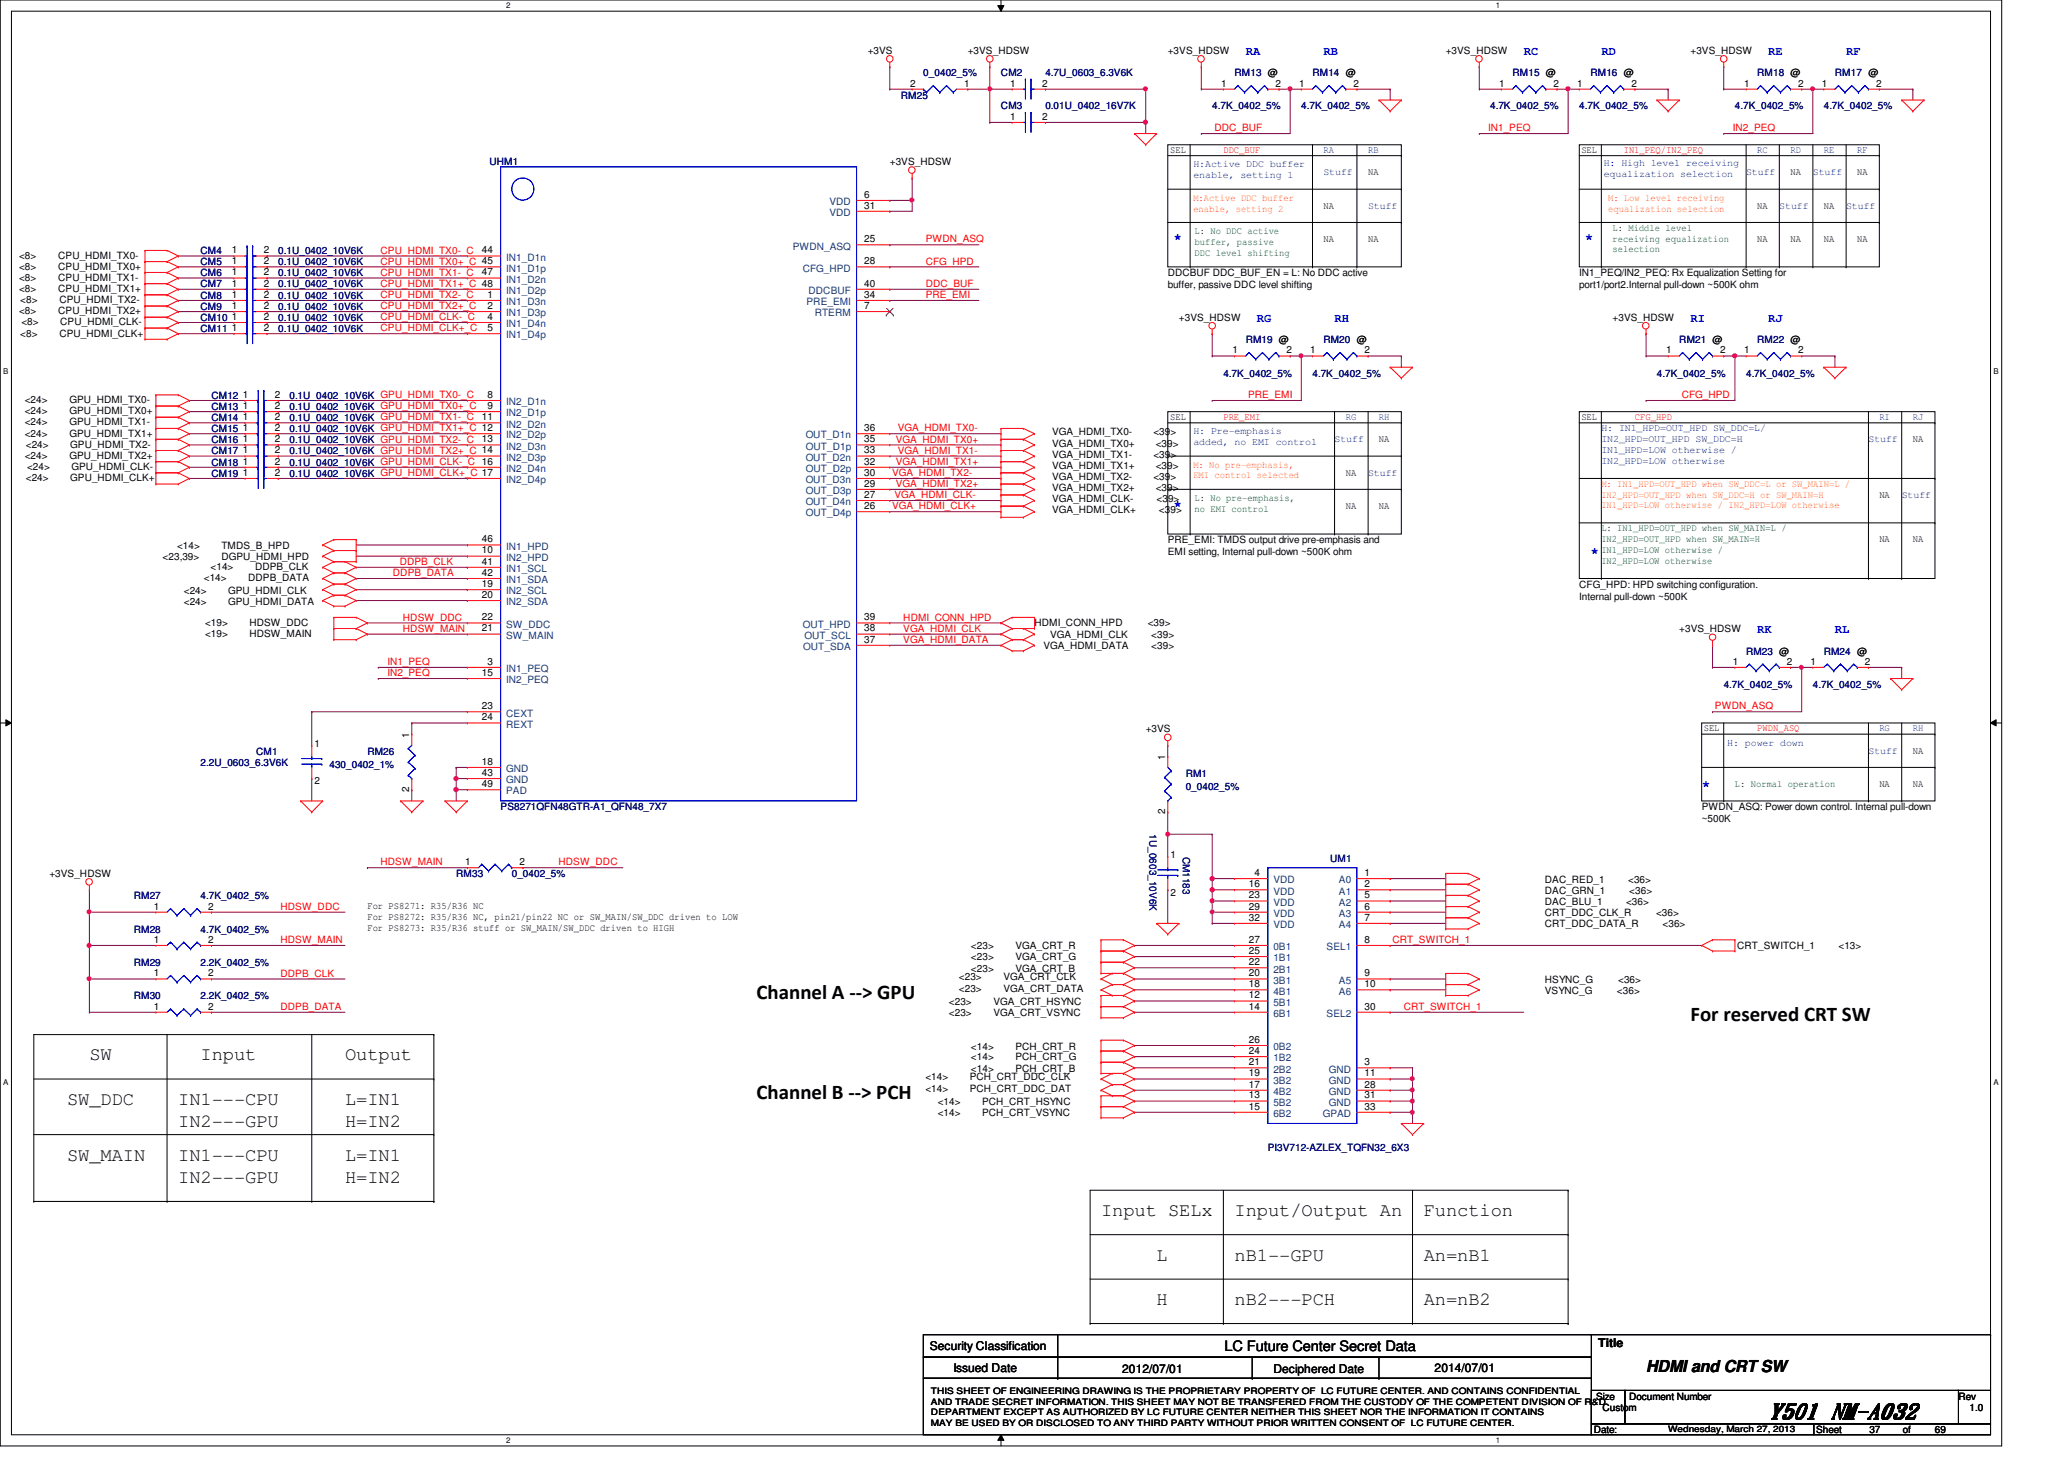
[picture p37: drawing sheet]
<svg xmlns="http://www.w3.org/2000/svg" width="297mm" height="210mm" viewBox="0 0 297 210" stroke-linecap="round" stroke-linejoin="round" font-family="sans-serif">
<defs><g id="words">
<g font-size="3">
<text x="108.9" y="143.7">Channel A --&gt; GPU</text>
<text x="243.3" y="146.9">For reserved CRT SW</text>
<text x="108.9" y="158.1">Channel B --&gt; PCH</text>
<text x="254.5" y="204">Y501 NM-A032</text>
</g>
<g font-size="2.7">
<text x="12.9" y="152.6">SW</text>
<text x="28.9" y="152.6">Input</text>
<text x="49.7" y="152.6">Output</text>
<text x="9.6" y="159">SW_DDC</text>
<text x="25.7" y="159">IN1---CPU</text>
<text x="49.7" y="159">L=IN1</text>
<text x="9.6" y="167">SW_MAIN</text>
<text x="25.7" y="167">IN1---CPU</text>
<text x="25.7" y="162.2">IN2---GPU</text>
<text x="49.7" y="162.2">H=IN2</text>
<text x="49.7" y="167">L=IN1</text>
<text x="25.7" y="170.2">IN2---GPU</text>
<text x="49.7" y="170.2">H=IN2</text>
<text x="158.5" y="175">Input SELx</text>
<text x="177.7" y="175">Input/Output An</text>
<text x="204.9" y="175">Function</text>
<text x="166.5" y="181.4">L</text>
<text x="177.7" y="181.4">nB1--GPU</text>
<text x="204.9" y="181.4">An=nB1</text>
<text x="166.5" y="187.8">H</text>
<text x="177.7" y="187.8">nB2---PCH</text>
<text x="204.9" y="187.8">An=nB2</text>
</g>
<text font-size="2.4" x="236.9" y="197.4">HDMI and CRT SW</text>
<g font-size="2.1" fill="#00f">
<text x="168.9" y="35">*</text>
<text x="228.1" y="35">*</text>
<text x="168.9" y="73.4">*</text>
<text x="228.9" y="80.1">*</text>
<text x="244.9" y="113.7">*</text>
</g>
<text font-size="2.1" x="176.2" y="194.4">LC Future Center Secret Data</text>
<g font-size="1.7" fill="#00f">
<text x="179.3" y="7.9">RA</text>
<text x="190.5" y="7.9">RB</text>
<text x="219.3" y="7.9">RC</text>
<text x="230.5" y="7.9">RD</text>
<text x="254.5" y="7.9">RE</text>
<text x="265.7" y="7.9">RF</text>
<text x="180.9" y="46.3">RG</text>
<text x="192.1" y="46.3">RH</text>
<text x="243.3" y="46.3">RI</text>
<text x="254.5" y="46.3">RJ</text>
<text x="252.9" y="91.1">RK</text>
<text x="264.1" y="91.1">RL</text>
</g>
<g font-size="1.7">
<text x="133.8" y="194.3">Security Classification</text>
<text x="137.2" y="197.3">Issued Date</text>
<text x="161.5" y="197.5">2012/07/01</text>
<text x="183.3" y="197.5">Deciphered Date</text>
<text x="206.5" y="197.3">2014/07/01</text>
<text x="230" y="193.8">Title</text>
</g>
<g font-size="1.4">
<text x="124.9" y="7.7">+3VS</text>
<text x="139.3" y="7.7">+3VS_HDSW</text>
<text x="168.1" y="7.7">+3VS_HDSW</text>
<text x="208.1" y="7.7">+3VS_HDSW</text>
<text x="243.3" y="7.7">+3VS_HDSW</text>
<text x="131" y="12.4">2</text>
<text x="138.8" y="12.4">1</text>
<text x="145.4" y="17.2">1</text>
<text x="145.4" y="12.4">1</text>
<text x="150" y="17.2">2</text>
<text x="150" y="12.4">2</text>
<text x="175.8" y="12.4">1</text>
<text x="183.6" y="12.4">2</text>
<text x="187" y="12.4">1</text>
<text x="194.8" y="12.4">2</text>
<text x="215.8" y="12.4">1</text>
<text x="223.6" y="12.4">2</text>
<text x="227" y="12.4">1</text>
<text x="234.8" y="12.4">2</text>
<text x="251" y="12.4">1</text>
<text x="258.8" y="12.4">2</text>
<text x="262.2" y="12.4">1</text>
<text x="270" y="12.4">2</text>
<text x="128.1" y="23.7">+3VS_HDSW</text>
<text x="168.4" y="22">SEL</text>
<text x="227.6" y="22">SEL</text>
<text x="124.4" y="28.4">6</text>
<text x="196.9" y="25.2">NA</text>
<text x="257.7" y="25.2">NA</text>
<text x="267.3" y="25.2">NA</text>
<text x="124.4" y="30">31</text>
<text x="124.4" y="34.8">25</text>
<text x="190.5" y="30">NA</text>
<text x="190.5" y="34.8">NA</text>
<text x="196.9" y="34.8">NA</text>
<text x="252.9" y="30">NA</text>
<text x="252.9" y="34.8">NA</text>
<text x="257.7" y="34.8">NA</text>
<text x="262.5" y="30">NA</text>
<text x="262.5" y="34.8">NA</text>
<text x="267.3" y="34.8">NA</text>
<text x="2.7" y="42">&lt;8&gt;</text>
<text x="2.7" y="38.8">&lt;8&gt;</text>
<text x="2.7" y="37.2">&lt;8&gt;</text>
<text x="2.7" y="40.4">&lt;8&gt;</text>
<text x="8.4" y="42">CPU_HDMI_TX1+</text>
<text x="8.4" y="38.8">CPU_HDMI_TX0+</text>
<text x="8.4" y="37.2">CPU_HDMI_TX0-</text>
<text x="8.4" y="40.4">CPU_HDMI_TX1-</text>
<text x="33.4" y="38">1</text>
<text x="33.4" y="36.4">1</text>
<text x="33.4" y="39.6">1</text>
<text x="33.4" y="41.2">1</text>
<text x="38" y="38">2</text>
<text x="38" y="36.4">2</text>
<text x="38" y="39.6">2</text>
<text x="38" y="41.2">2</text>
<text x="69.3" y="39.6">47</text>
<text x="69.3" y="36.4">44</text>
<text x="124.4" y="41.2">40</text>
<text x="124.4" y="38">28</text>
<text x="168.1" y="39.8">DDCBUF DDC_BUF_EN = L: No DDC active</text>
<text x="168.1" y="41.4">buffer, passive DDC level shifting</text>
<text x="227.3" y="39.8">IN1_PEQ/IN2_PEQ: Rx Equalization Setting for</text>
<text x="227.3" y="41.4">port1/port2.Internal pull-down ~500K ohm</text>
<text x="2.7" y="45.2">&lt;8&gt;</text>
<text x="2.9" y="43.6">&lt;8&gt;</text>
<text x="3.1" y="46.8">&lt;8&gt;</text>
<text x="8.4" y="45.2">CPU_HDMI_TX2+</text>
<text x="8.5" y="43.6">CPU_HDMI_TX2-</text>
<text x="8.7" y="46.8">CPU_HDMI_CLK-</text>
<text x="33.4" y="42.8">1</text>
<text x="33.4" y="47.6">1</text>
<text x="33.4" y="44.4">1</text>
<text x="33.4" y="46">1</text>
<text x="38" y="42.8">2</text>
<text x="38" y="47.6">2</text>
<text x="38" y="44.4">2</text>
<text x="38" y="46">2</text>
<text x="70.1" y="44.4">2</text>
<text x="70.1" y="47.6">5</text>
<text x="70.1" y="42.8">1</text>
<text x="70.1" y="46">4</text>
<text x="124.4" y="44.4">7</text>
<text x="124.4" y="42.8">34</text>
<text x="169.7" y="46.2">+3VS_HDSW</text>
<text x="232.1" y="46.2">+3VS_HDSW</text>
<text x="2.9" y="48.4">&lt;8&gt;</text>
<text x="8.5" y="48.4">CPU_HDMI_CLK+</text>
<text x="177.4" y="50.8">1</text>
<text x="185.2" y="50.8">2</text>
<text x="188.5" y="50.8">1</text>
<text x="196.4" y="50.8">2</text>
<text x="239.8" y="50.8">1</text>
<text x="247.6" y="50.8">2</text>
<text x="251" y="50.8">1</text>
<text x="258.8" y="50.8">2</text>
<text x="3.6" y="58">&lt;24&gt;</text>
<text x="3.6" y="59.6">&lt;24&gt;</text>
<text x="10" y="58">GPU_HDMI_TX0-</text>
<text x="10" y="59.6">GPU_HDMI_TX0+</text>
<text x="35" y="58.8">1</text>
<text x="35" y="57.2">1</text>
<text x="39.5" y="58.8">2</text>
<text x="39.5" y="57.2">2</text>
<text x="70.1" y="57.2">8</text>
<text x="70.1" y="58.8">9</text>
<text x="3.6" y="62.8">&lt;24&gt;</text>
<text x="3.6" y="61.2">&lt;24&gt;</text>
<text x="3.6" y="66">&lt;24&gt;</text>
<text x="3.7" y="64.4">&lt;24&gt;</text>
<text x="10" y="62.8">GPU_HDMI_TX1+</text>
<text x="10" y="61.2">GPU_HDMI_TX1-</text>
<text x="10" y="66">GPU_HDMI_TX2+</text>
<text x="10.1" y="64.4">GPU_HDMI_TX2-</text>
<text x="35" y="62">1</text>
<text x="35" y="65.2">1</text>
<text x="35" y="63.6">1</text>
<text x="35" y="60.5">1</text>
<text x="39.5" y="62">2</text>
<text x="39.5" y="65.2">2</text>
<text x="39.5" y="63.6">2</text>
<text x="39.5" y="60.5">2</text>
<text x="69.3" y="60.5">11</text>
<text x="69.3" y="63.6">13</text>
<text x="124.4" y="62">36</text>
<text x="124.4" y="65.2">33</text>
<text x="124.4" y="63.6">35</text>
<text x="151.4" y="64.3">VGA_HDMI_TX0+</text>
<text x="151.4" y="65.9">VGA_HDMI_TX1-</text>
<text x="151.4" y="62.7">VGA_HDMI_TX0-</text>
<text x="166" y="65.9">&lt;39&gt;</text>
<text x="166" y="62.7">&lt;39&gt;</text>
<text x="166.3" y="64.3">&lt;39&gt;</text>
<text x="168.4" y="60.4">SEL</text>
<text x="198.5" y="63.6">NA</text>
<text x="227.6" y="60.4">SEL</text>
<text x="275.3" y="63.6">NA</text>
<text x="3.7" y="69.2">&lt;24&gt;</text>
<text x="3.9" y="67.6">&lt;24&gt;</text>
<text x="10.1" y="69.2">GPU_HDMI_CLK+</text>
<text x="10.3" y="67.6">GPU_HDMI_CLK-</text>
<text x="35" y="68.5">1</text>
<text x="35" y="66.8">1</text>
<text x="39.5" y="68.5">2</text>
<text x="39.5" y="66.8">2</text>
<text x="124.4" y="71.6">27</text>
<text x="124.4" y="70">29</text>
<text x="124.4" y="68.5">30</text>
<text x="124.4" y="66.8">32</text>
<text x="151.4" y="69">VGA_HDMI_TX2-</text>
<text x="151.4" y="67.4">VGA_HDMI_TX1+</text>
<text x="151.4" y="70.7">VGA_HDMI_TX2+</text>
<text x="166" y="69">&lt;39&gt;</text>
<text x="166.3" y="67.4">&lt;39&gt;</text>
<text x="166.3" y="70.7">&lt;39&gt;</text>
<text x="193.7" y="68.4">NA</text>
<text x="270.5" y="71.6">NA</text>
<text x="124.4" y="73.2">26</text>
<text x="151.4" y="73.9">VGA_HDMI_CLK+</text>
<text x="151.4" y="72.3">VGA_HDMI_CLK-</text>
<text x="166.5" y="72.3">&lt;39&gt;</text>
<text x="166.8" y="73.9">&lt;39&gt;</text>
<text x="193.7" y="73.2">NA</text>
<text x="198.5" y="73.2">NA</text>
<text x="23.4" y="80.6">&lt;23,39&gt;</text>
<text x="25.5" y="79">&lt;14&gt;</text>
<text x="29.3" y="83.6">&lt;14&gt;</text>
<text x="30.3" y="82">&lt;14&gt;</text>
<text x="31.9" y="79">TMDS_B_HPD</text>
<text x="31.9" y="80.6">DGPU_HDMI_HPD</text>
<text x="35.7" y="83.6">DDPB_DATA</text>
<text x="36.7" y="82">DDPB_CLK</text>
<text x="69.3" y="79.6">10</text>
<text x="69.3" y="78">46</text>
<text x="69.3" y="82.8">42</text>
<text x="69.3" y="81.2">41</text>
<text x="168.1" y="78.2">PRE_EMI: TMDS output drive pre-emphasis and</text>
<text x="168.1" y="79.9">EMI setting, Internal pull-down ~500K ohm</text>
<text x="270.5" y="78">NA</text>
<text x="275.3" y="78">NA</text>
<text x="26.5" y="85.4">&lt;24&gt;</text>
<text x="26.5" y="87">&lt;24&gt;</text>
<text x="32.8" y="85.4">GPU_HDMI_CLK</text>
<text x="32.8" y="87">GPU_HDMI_DATA</text>
<text x="69.3" y="84.5">19</text>
<text x="69.3" y="86">20</text>
<text x="69.3" y="89.2">22</text>
<text x="124.4" y="89.2">39</text>
<text x="227.3" y="84.6">CFG_HPD: HPD switching configuration.</text>
<text x="227.3" y="86.3">Internal pull-down ~500K</text>
<text x="29.5" y="90">&lt;19&gt;</text>
<text x="29.5" y="91.6">&lt;19&gt;</text>
<text x="35.9" y="90">HDSW_DDC</text>
<text x="35.9" y="91.6">HDSW_MAIN</text>
<text x="69.3" y="90.8">21</text>
<text x="70.1" y="95.6">3</text>
<text x="124.4" y="92.5">37</text>
<text x="124.4" y="90.8">38</text>
<text x="148.9" y="90">HDMI_CONN_HPD</text>
<text x="150.2" y="93.4">VGA_HDMI_DATA</text>
<text x="151.1" y="91.8">VGA_HDMI_CLK</text>
<text x="165.2" y="90">&lt;39&gt;</text>
<text x="165.7" y="93.4">&lt;39&gt;</text>
<text x="165.7" y="91.8">&lt;39&gt;</text>
<text x="241.7" y="91">+3VS_HDSW</text>
<text x="249.4" y="95.6">1</text>
<text x="257.2" y="95.6">2</text>
<text x="260.6" y="95.6">1</text>
<text x="268.4" y="95.6">2</text>
<text x="69.3" y="97.2">15</text>
<text x="45.3" y="107.4">1</text>
<text x="58.9" y="106.1" transform="rotate(-90 58.9 106.1)">1</text>
<text x="69.3" y="103.6">24</text>
<text x="69.3" y="102">23</text>
<text x="164.9" y="105.4">+3VS</text>
<text x="245.2" y="105.2">SEL</text>
<text x="45.3" y="112.9">2</text>
<text x="58.9" y="113.9" transform="rotate(-90 58.9 113.9)">2</text>
<text x="69.3" y="110">18</text>
<text x="69.3" y="111.6">43</text>
<text x="69.3" y="113.2">49</text>
<text x="167.7" y="109.3" transform="rotate(-90 167.7 109.3)">1</text>
<text x="270.5" y="113.2">NA</text>
<text x="275.3" y="108.4">NA</text>
<text x="275.3" y="113.2">NA</text>
<text x="167.7" y="117.1" transform="rotate(-90 167.7 117.1)">2</text>
<text x="244.9" y="116.6">PWDN_ASQ: Power down control. Internal pull-down</text>
<text x="244.9" y="118.3">~500K</text>
<text x="67" y="124.5">1</text>
<text x="74.8" y="124.5">2</text>
<text x="168.4" y="123.4">1</text>
<text x="7.1" y="126.2">+3VS_HDSW</text>
<text x="22.1" y="130.9">1</text>
<text x="30" y="130.9">2</text>
<text x="52.9" y="130.8">For PS8271: R35/R36 NC</text>
<text x="168.4" y="128.9">2</text>
<text x="179.7" y="129.2">23</text>
<text x="179.7" y="130.9">29</text>
<text x="179.7" y="127.6">16</text>
<text x="180.5" y="126">4</text>
<text x="196.4" y="126">1</text>
<text x="196.4" y="127.6">2</text>
<text x="196.4" y="129.2">5</text>
<text x="196.4" y="130.9">6</text>
<text x="222.3" y="128.6">DAC_GRN_1</text>
<text x="222.3" y="127">DAC_RED_1</text>
<text x="222.3" y="131.8">CRT_DDC_CLK_R</text>
<text x="222.3" y="130.2">DAC_BLU_1</text>
<text x="234" y="130.2">&lt;36&gt;</text>
<text x="234.3" y="127">&lt;36&gt;</text>
<text x="234.5" y="128.6">&lt;36&gt;</text>
<text x="238.3" y="131.8">&lt;36&gt;</text>
<text x="22.1" y="135.6">1</text>
<text x="30" y="135.6">2</text>
<text x="52.9" y="132.4">For PS8272: R35/R36 NC, pin21/pin22 NC or SW_MAIN/SW_DDC driven to LOW</text>
<text x="52.9" y="133.9">For PS8273: R35/R36 stuff or SW_MAIN/SW_DDC driven to HIGH</text>
<text x="139.7" y="136.6">&lt;23&gt;</text>
<text x="146.1" y="136.6">VGA_CRT_R</text>
<text x="179.7" y="135.6">27</text>
<text x="179.7" y="137.2">25</text>
<text x="179.7" y="132.5">32</text>
<text x="196.4" y="132.5">7</text>
<text x="196.4" y="135.6">8</text>
<text x="222.3" y="133.4">CRT_DDC_DATA_R</text>
<text x="239.3" y="133.4">&lt;36&gt;</text>
<text x="250" y="136.6">CRT_SWITCH_1</text>
<text x="264.6" y="136.6">&lt;13&gt;</text>
<text x="22.1" y="140.5">1</text>
<text x="30" y="140.5">2</text>
<text x="138" y="142.7">&lt;23&gt;</text>
<text x="138" y="141.1">&lt;23&gt;</text>
<text x="139.7" y="139.8">&lt;23&gt;</text>
<text x="139.7" y="138.2">&lt;23&gt;</text>
<text x="144.4" y="142.7">VGA_CRT_DATA</text>
<text x="144.4" y="141.1">VGA_CRT_CLK</text>
<text x="146.1" y="139.8">VGA_CRT_B</text>
<text x="146.1" y="138.2">VGA_CRT_G</text>
<text x="179.7" y="142">18</text>
<text x="179.7" y="140.5">20</text>
<text x="179.7" y="143.6">12</text>
<text x="179.7" y="138.9">22</text>
<text x="196.4" y="140.5">9</text>
<text x="196.4" y="142">10</text>
<text x="222.3" y="143">VSYNC_G</text>
<text x="222.3" y="141.4">HSYNC_G</text>
<text x="232.7" y="143">&lt;36&gt;</text>
<text x="232.9" y="141.4">&lt;36&gt;</text>
<text x="22.1" y="145.2">1</text>
<text x="30" y="145.2">2</text>
<text x="136.6" y="146.2">&lt;23&gt;</text>
<text x="136.6" y="144.6">&lt;23&gt;</text>
<text x="143" y="146.2">VGA_CRT_VSYNC</text>
<text x="143" y="144.6">VGA_CRT_HSYNC</text>
<text x="179.7" y="145.2">14</text>
<text x="196.4" y="145.2">30</text>
<text x="133.2" y="155.4">&lt;14&gt;</text>
<text x="139.6" y="155.4">PCH_CRT_DDC_CLK</text>
<text x="139.7" y="154.2">&lt;14&gt;</text>
<text x="139.7" y="152.6">&lt;14&gt;</text>
<text x="139.7" y="151">&lt;14&gt;</text>
<text x="146.1" y="154.2">PCH_CRT_B</text>
<text x="146.1" y="152.6">PCH_CRT_G</text>
<text x="146.1" y="151">PCH_CRT_R</text>
<text x="179.7" y="154.9">19</text>
<text x="179.7" y="150">26</text>
<text x="179.7" y="151.6">24</text>
<text x="179.7" y="153.2">21</text>
<text x="196.4" y="153.2">3</text>
<text x="196.4" y="154.9">11</text>
<text x="133.2" y="157.1">&lt;14&gt;</text>
<text x="135" y="159">&lt;14&gt;</text>
<text x="135" y="160.6">&lt;14&gt;</text>
<text x="139.6" y="157.1">PCH_CRT_DDC_DAT</text>
<text x="141.3" y="159">PCH_CRT_HSYNC</text>
<text x="141.3" y="160.6">PCH_CRT_VSYNC</text>
<text x="179.7" y="156.5">17</text>
<text x="179.7" y="158">13</text>
<text x="179.7" y="159.6">15</text>
<text x="196.4" y="158">31</text>
<text x="196.4" y="156.5">28</text>
<text x="196.4" y="159.6">33</text>
<text x="229.7" y="201.4">Size</text>
<text x="230.6" y="203">Custom</text>
<text x="234.5" y="201.4">Document Number</text>
<text x="281.9" y="201.4">Rev</text>
<text x="283.5" y="203">1.0</text>
<text x="229.4" y="206.2">Date:</text>
<text x="261.4" y="206.2">Sheet</text>
<text x="269" y="206.2">37</text>
<text x="273.9" y="206.2">of</text>
<text x="278.5" y="206.2">69</text>
</g>
<g font-size="1.4" fill="#000080">
<text x="132.9" y="11">0_0402_5%</text>
<text x="144.1" y="11">CM2</text>
<text x="150.4" y="11">4.7U_0603_6.3V6K</text>
<text x="177.7" y="11">RM13 @</text>
<text x="188.9" y="11">RM14 @</text>
<text x="217.7" y="11">RM15 @</text>
<text x="228.9" y="11">RM16 @</text>
<text x="252.9" y="11">RM18 @</text>
<text x="264.1" y="11">RM17 @</text>
<text x="129.7" y="14.2">RM25</text>
<text x="144.1" y="15.7">CM3</text>
<text x="150.4" y="15.7">0.01U_0402_16V7K</text>
<text x="174.5" y="15.7">4.7K_0402_5%</text>
<text x="187.3" y="15.7">4.7K_0402_5%</text>
<text x="214.5" y="15.7">4.7K_0402_5%</text>
<text x="227.3" y="15.7">4.7K_0402_5%</text>
<text x="249.7" y="15.7">4.7K_0402_5%</text>
<text x="262.5" y="15.7">4.7K_0402_5%</text>
<text x="70.4" y="23.7">UHM1</text>
<text x="28.9" y="38.2">CM5</text>
<text x="28.9" y="36.6">CM4</text>
<text x="28.9" y="39.8">CM6</text>
<text x="28.9" y="41.4">CM7</text>
<text x="40" y="38.2">0.1U_0402_10V6K</text>
<text x="40" y="36.6">0.1U_0402_10V6K</text>
<text x="40" y="39.8">0.1U_0402_10V6K</text>
<text x="40" y="41.4">0.1U_0402_10V6K</text>
<text x="28.9" y="43">CM8</text>
<text x="28.9" y="47.8">CM11</text>
<text x="28.9" y="44.6">CM9</text>
<text x="28.9" y="46.2">CM10</text>
<text x="40" y="47.8">0.1U_0402_10V6K</text>
<text x="40" y="46.2">0.1U_0402_10V6K</text>
<text x="40" y="43">0.1U_0402_10V6K</text>
<text x="40" y="44.6">0.1U_0402_10V6K</text>
<text x="179.3" y="49.4">RM19 @</text>
<text x="190.5" y="49.4">RM20 @</text>
<text x="241.7" y="49.4">RM21 @</text>
<text x="252.9" y="49.4">RM22 @</text>
<text x="30.4" y="59">CM13</text>
<text x="30.4" y="57.4">CM12</text>
<text x="41.7" y="59">0.1U_0402_10V6K GPU_HDMI_TX0+_C</text>
<text x="41.7" y="57.4">0.1U_0402_10V6K GPU_HDMI_TX0-_C</text>
<text x="176.1" y="54.2">4.7K_0402_5%</text>
<text x="188.9" y="54.2">4.7K_0402_5%</text>
<text x="238.5" y="54.2">4.7K_0402_5%</text>
<text x="251.3" y="54.2">4.7K_0402_5%</text>
<text x="30.4" y="62.2">CM15</text>
<text x="30.4" y="65.4">CM17</text>
<text x="30.4" y="63.8">CM16</text>
<text x="30.4" y="60.6">CM14</text>
<text x="41.7" y="62.2">0.1U_0402_10V6K GPU_HDMI_TX1+_C 12</text>
<text x="41.7" y="65.4">0.1U_0402_10V6K GPU_HDMI_TX2+_C 14</text>
<text x="41.7" y="63.8">0.1U_0402_10V6K GPU_HDMI_TX2-_C</text>
<text x="41.7" y="60.6">0.1U_0402_10V6K GPU_HDMI_TX1-_C</text>
<text x="30.4" y="68.6">CM19</text>
<text x="30.4" y="67">CM18</text>
<text x="41.7" y="68.6">0.1U_0402_10V6K GPU_HDMI_CLK+_C 17</text>
<text x="41.7" y="67">0.1U_0402_10V6K GPU_HDMI_CLK-_C 16</text>
<text x="251.3" y="94.2">RM23 @</text>
<text x="262.5" y="94.2">RM24 @</text>
<text x="248.1" y="99">4.7K_0402_5%</text>
<text x="260.9" y="99">4.7K_0402_5%</text>
<text x="28.9" y="110.2">2.2U_0603_6.3V6K</text>
<text x="36.9" y="108.6">CM1</text>
<text x="47.4" y="110.5">430_0402_1%</text>
<text x="52.9" y="108.6">RM26</text>
<text x="170.6" y="111.8">RM1</text>
<text x="170.6" y="113.7">0_0402_5%</text>
<text x="72" y="116.6">PS8271QFN48GTR-A1_QFN48_7X7</text>
<text x="165.4" y="120" transform="rotate(90 165.4 120)">1U_0603_10V6K</text>
<text x="170.2" y="123.2" transform="rotate(90 170.2 123.2)">CM1183</text>
<text x="191.4" y="124">UM1</text>
<text x="19.3" y="129.4">RM27</text>
<text x="28.9" y="129.4">4.7K_0402_5%</text>
<text x="65.7" y="126.2">RM33</text>
<text x="73.7" y="126.2">0_0402_5%</text>
<text x="19.3" y="134.2">RM28</text>
<text x="28.9" y="134.2">4.7K_0402_5%</text>
<text x="19.3" y="139">RM29</text>
<text x="19.3" y="143.8">RM30</text>
<text x="28.9" y="139">2.2K_0402_5%</text>
<text x="28.9" y="143.8">2.2K_0402_5%</text>
<text x="182.5" y="165.5">PI3V712-AZLEX_TQFN32_6X3</text>
</g>
<g font-size="1.4" fill="#f00">
<text x="174.8" y="18.9">DDC_BUF</text>
<text x="176.1" y="22">DDC_BUF</text>
<text x="214.2" y="18.9">IN1_PEQ</text>
<text x="233.7" y="22">IN1_PEQ/IN2_PEQ</text>
<text x="249.4" y="18.9">IN2_PEQ</text>
<text x="133.2" y="34.9">PWDN_ASQ</text>
<text x="54.8" y="36.5">CPU_HDMI_TX0-_C</text>
<text x="54.8" y="38.1">CPU_HDMI_TX0+_C 45</text>
<text x="54.8" y="39.7">CPU_HDMI_TX1-_C</text>
<text x="54.8" y="41.3">CPU_HDMI_TX1+_C 48</text>
<text x="133.2" y="41.3">DDC_BUF</text>
<text x="133.2" y="38.1">CFG_HPD</text>
<text x="54.8" y="42.9">CPU_HDMI_TX2-_C</text>
<text x="54.8" y="44.5">CPU_HDMI_TX2+_C</text>
<text x="54.8" y="46.1">CPU_HDMI_CLK-_C</text>
<text x="54.8" y="47.7">CPU_HDMI_CLK+_C</text>
<text x="133.2" y="42.9">PRE_EMI</text>
<text x="179.6" y="57.3">PRE_EMI</text>
<text x="242" y="57.3">CFG_HPD</text>
<text x="128.9" y="63.7">VGA_HDMI_TX0+</text>
<text x="129.2" y="62.1">VGA_HDMI_TX0-</text>
<text x="129.2" y="65.3">VGA_HDMI_TX1-</text>
<text x="176.1" y="60.4">PRE_EMI</text>
<text x="235.3" y="60.4">CFG_HPD</text>
<text x="128.4" y="68.5">VGA_HDMI_TX2-</text>
<text x="128.7" y="71.7">VGA_HDMI_CLK-</text>
<text x="128.9" y="66.9">VGA_HDMI_TX1+</text>
<text x="128.9" y="70.1">VGA_HDMI_TX2+</text>
<text x="128.4" y="73.3">VGA_HDMI_CLK+</text>
<text x="56.6" y="82.9">DDPB_DATA</text>
<text x="57.5" y="81.3">DDPB_CLK</text>
<text x="58" y="89.3">HDSW_DDC</text>
<text x="130" y="89.3">HDMI_CONN_HPD</text>
<text x="55.7" y="95.7">IN1_PEQ</text>
<text x="58" y="90.9">HDSW_MAIN</text>
<text x="130" y="92.5">VGA_HDMI_DATA</text>
<text x="130" y="90.9">VGA_HDMI_CLK</text>
<text x="55.7" y="97.3">IN2_PEQ</text>
<text x="246.8" y="102.1">PWDN_ASQ</text>
<text x="252.9" y="105.2">PWDN_ASQ</text>
<text x="54.8" y="124.5">HDSW_MAIN</text>
<text x="80.4" y="124.5">HDSW_DDC</text>
<text x="40.4" y="130.9">HDSW_DDC</text>
<text x="40.4" y="135.7">HDSW_MAIN</text>
<text x="200.4" y="135.7">CRT_SWITCH_1</text>
<text x="40.4" y="140.5">DDPB_CLK</text>
<text x="40.4" y="145.3">DDPB_DATA</text>
<text x="202" y="145.3">CRT_SWITCH_1</text>
</g>
<g font-size="1.4" fill="#00f">
<text x="190.5" y="22">RA</text>
<text x="196.9" y="22">RB</text>
<text x="230.8" y="23.9">H: High level receiving</text>
<text x="252.9" y="22">RC</text>
<text x="257.7" y="22">RD</text>
<text x="262.5" y="22">RE</text>
<text x="267.3" y="22">RF</text>
<text x="171.7" y="24.1">H:Active DDC buffer</text>
<text x="171.7" y="25.7">enable, setting 1</text>
<text x="190.5" y="25.2">Stuff</text>
<text x="230.8" y="25.5">equalization selection</text>
<text x="251.3" y="25.2">Stuff</text>
<text x="260.9" y="25.2">Stuff</text>
<text x="196.9" y="30">Stuff</text>
<text x="256.1" y="30">Stuff</text>
<text x="265.7" y="30">Stuff</text>
<text x="171.7" y="62.5">H: Pre-emphasis</text>
<text x="171.7" y="64.1">added, no EMI control</text>
<text x="192.1" y="63.6">Stuff</text>
<text x="193.7" y="60.4">RG</text>
<text x="198.5" y="60.4">RH</text>
<text x="230.5" y="62">H: IN1_HPD=OUT_HPD SW_DDC=L/</text>
<text x="230.5" y="63.6">IN2_HPD=OUT_HPD SW_DDC=H</text>
<text x="230.5" y="65.2">IN1_HPD=LOW otherwise /</text>
<text x="268.9" y="63.6">Stuff</text>
<text x="270.5" y="60.4">RI</text>
<text x="275.3" y="60.4">RJ</text>
<text x="196.9" y="68.4">Stuff</text>
<text x="230.5" y="66.7">IN2_HPD=LOW otherwise</text>
<text x="273.7" y="71.6">Stuff</text>
<text x="248.6" y="107.3">H: power down</text>
<text x="270.5" y="105.2">RG</text>
<text x="275.3" y="105.2">RH</text>
<text x="268.9" y="108.4">Stuff</text>
</g>
<g font-size="1.4" fill="#004080">
<text x="119.4" y="29.5">VDD</text>
<text x="114.1" y="35.9">PWDN_ASQ</text>
<text x="119.4" y="31.1">VDD</text>
<text x="72.9" y="40.7">IN1_D2n</text>
<text x="72.9" y="39.1">IN1_D1p</text>
<text x="72.9" y="37.5">IN1_D1n</text>
<text x="115.5" y="39.1">CFG_HPD</text>
<text x="72.9" y="45.5">IN1_D3p</text>
<text x="72.9" y="43.9">IN1_D3n</text>
<text x="72.9" y="47.1">IN1_D4n</text>
<text x="72.9" y="42.3">IN1_D2p</text>
<text x="116.1" y="43.9">PRE_EMI</text>
<text x="116.4" y="42.3">DDCBUF</text>
<text x="117.3" y="45.5">RTERM</text>
<text x="72.9" y="48.7">IN1_D4p</text>
<text x="72.9" y="58.3">IN2_D1n</text>
<text x="72.9" y="59.9">IN2_D1p</text>
<text x="72.9" y="63.1">IN2_D2p</text>
<text x="72.9" y="61.5">IN2_D2n</text>
<text x="72.9" y="64.7">IN2_D3n</text>
<text x="115.9" y="63.1">OUT_D1n</text>
<text x="116" y="64.7">OUT_D1p</text>
<text x="72.9" y="66.3">IN2_D3p</text>
<text x="72.9" y="67.9">IN2_D4n</text>
<text x="72.9" y="69.5">IN2_D4p</text>
<text x="115.9" y="66.3">OUT_D2n</text>
<text x="115.9" y="69.5">OUT_D3n</text>
<text x="116" y="71.1">OUT_D3p</text>
<text x="116" y="67.9">OUT_D2p</text>
<text x="115.9" y="72.7">OUT_D4n</text>
<text x="116" y="74.3">OUT_D4p</text>
<text x="72.9" y="80.7">IN2_HPD</text>
<text x="72.9" y="79.1">IN1_HPD</text>
<text x="72.9" y="83.9">IN1_SDA</text>
<text x="72.9" y="82.3">IN1_SCL</text>
<text x="72.9" y="85.5">IN2_SCL</text>
<text x="72.9" y="87.1">IN2_SDA</text>
<text x="72.9" y="91.9">SW_MAIN</text>
<text x="72.9" y="90.3">SW_DDC</text>
<text x="115.5" y="90.3">OUT_HPD</text>
<text x="115.6" y="93.5">OUT_SDA</text>
<text x="115.8" y="91.9">OUT_SCL</text>
<text x="72.9" y="98.3">IN2_PEQ</text>
<text x="72.9" y="96.7">IN1_PEQ</text>
<text x="72.9" y="104.7">REXT</text>
<text x="72.9" y="103.1">CEXT</text>
<text x="72.9" y="111.1">GND</text>
<text x="72.9" y="112.7">GND</text>
<text x="72.9" y="114.3">PAD</text>
<text x="183.3" y="127.1">VDD</text>
<text x="183.3" y="130.3">VDD</text>
<text x="183.3" y="131.9">VDD</text>
<text x="183.3" y="128.7">VDD</text>
<text x="192.7" y="127.1">A0</text>
<text x="192.7" y="128.7">A1</text>
<text x="192.7" y="130.3">A2</text>
<text x="192.7" y="131.9">A3</text>
<text x="183.3" y="136.7">0B1</text>
<text x="183.3" y="133.5">VDD</text>
<text x="190.9" y="136.7">SEL1</text>
<text x="192.7" y="133.5">A4</text>
<text x="183.3" y="143.1">4B1</text>
<text x="183.3" y="141.5">3B1</text>
<text x="183.3" y="138.3">1B1</text>
<text x="183.3" y="139.9">2B1</text>
<text x="192.7" y="141.5">A5</text>
<text x="192.7" y="143.1">A6</text>
<text x="183.3" y="144.7">5B1</text>
<text x="183.3" y="146.3">6B1</text>
<text x="190.9" y="146.3">SEL2</text>
<text x="183.3" y="155.9">3B2</text>
<text x="183.3" y="151.1">0B2</text>
<text x="183.3" y="152.7">1B2</text>
<text x="183.3" y="154.3">2B2</text>
<text x="191.3" y="154.3">GND</text>
<text x="191.3" y="155.9">GND</text>
<text x="183.3" y="157.5">4B2</text>
<text x="183.3" y="159.1">5B2</text>
<text x="183.3" y="160.7">6B2</text>
<text x="190.4" y="160.7">GPAD</text>
<text x="191.3" y="159.1">GND</text>
<text x="191.3" y="157.5">GND</text>
</g>
<g font-size="1.4" fill="#ff8000">
<text x="171.7" y="28.9">M:Active DDC buffer</text>
<text x="231.4" y="28.9">M: Low level receiving</text>
<text x="171.7" y="30.4">enable, setting 2</text>
<text x="231.4" y="30.4">equalization selection</text>
<text x="171.7" y="67.3">M: No pre-emphasis,</text>
<text x="171.7" y="68.8">EMI control selected</text>
<text x="230.5" y="70">M: IN1_HPD=OUT_HPD when SW_DDC=L or SW_MAIN=L /</text>
<text x="230.5" y="71.6">IN2_HPD=OUT_HPD when SW_DDC=H or SW_MAIN=H</text>
<text x="230.5" y="73.2">IN1_HPD=LOW otherwise / IN2_HPD=LOW otherwise</text>
</g>
<g font-size="1.4" fill="#008000">
<text x="171.9" y="33.7">L: No DDC active</text>
<text x="171.9" y="35.3">buffer, passive</text>
<text x="232.1" y="33.2">L: Middle level</text>
<text x="232.1" y="34.8">receiving equalization</text>
<text x="171.9" y="36.8">DDC level shifting</text>
<text x="232.1" y="36.3">selection</text>
<text x="171.9" y="72.1">L: No pre-emphasis,</text>
<text x="171.9" y="73.7">no EMI control</text>
<text x="230.5" y="76.4">L: IN1_HPD=OUT_HPD when SW_MAIN=L /</text>
<text x="230.5" y="78">IN2_HPD=OUT_HPD when SW_MAIN=H</text>
<text x="230.5" y="79.5">IN1_HPD=LOW otherwise /</text>
<text x="230.5" y="81.1">IN2_HPD=LOW otherwise</text>
<text x="249.7" y="113.2">L: Normal operation</text>
</g>
<g font-size="1.3">
<text x="134" y="200.6">THIS SHEET OF ENGINEERING DRAWING IS THE PROPRIETARY PROPERTY OF LC FUTURE CENTER. AND CONTAINS CONFIDENTIAL</text>
<text x="134" y="202.1">AND TRADE SECRET INFORMATION. THIS SHEET MAY NOT BE TRANSFERED FROM THE CUSTODY OF THE COMPETENT DIVISION OF R&amp;D</text>
<text x="134" y="203.6">DEPARTMENT EXCEPT AS AUTHORIZED BY LC FUTURE CENTER NEITHER THIS SHEET NOR THE INFORMATION IT CONTAINS</text>
<text x="134" y="205.1">MAY BE USED BY OR DISCLOSED TO ANY THIRD PARTY WITHOUT PRIOR WRITTEN CONSENT OF LC FUTURE CENTER.</text>
<text x="240.1" y="206">Wednesday, March 27, 2013</text>
</g>
<g font-size="1.1">
<text x="72.9" y="1.1">2</text>
<text x="215.3" y="1.1">1</text>
<text x=".5" y="53.8">B</text>
<text x="286.9" y="53.8">B</text>
<text x=".5" y="156.2">A</text>
<text x="286.9" y="156.2">A</text>
<text x="72.9" y="207.6">2</text>
<text x="215.3" y="207.6">1</text>
</g>
</g></defs>
<path d="M0 0h288.1v208h-288.1zM1.6 1.6h284.9v204.8h-284.9z" fill="none" stroke="#000" stroke-width=".14"/>
<g fill="#fff">
<path d="M72.9 .2h.5v1.2h-.5z"/>
<path d="M72.9 206.6h.5v1.2h-.5z"/>
</g>
<path d="M143.6 .8h.9l-.4 .8zM144.1 0v1.6M144.1 206.4l.4 .8h-.9zM144.1 206.4v1.6" fill="none" stroke="#000" stroke-width=".14"/>
<path d="M143.6 .8h.9l-.4 .8zM144.1 206.4l.4 .8h-.9z" fill="#000"/>
<g fill="#fff">
<path d="M215.3 .2h.6v1.2h-.6z"/>
<path d="M215.3 206.6h.6v1.2h-.6z"/>
<path d="M.5 52.8h.7v1.2h-.7z"/>
<path d="M286.9 52.8h.7v1.2h-.7z"/>
<path d="M.5 155.2h.7v1.2h-.7z"/>
<path d="M286.9 155.2h.7v1.2h-.7z"/>
</g>
<g fill="none" stroke="#000" stroke-width=".14">
<path d="M168.1 20.8h33.6v17.6h-33.6zM168.1 22.4h33.6M168.1 27.2h33.6M168.1 32h33.6M171.3 38.4h.1M171.3 20.8v17.6M188.9 38.4h.1M188.9 20.8v17.6M195.3 38.4h.1M195.3 20.8v17.6M201.7 22.4h.1M201.7 27.2h.1"/>
<path d="M201.7 32h.1M227.3 20.8h43.2v17.6h-43.2zM227.3 22.4h43.2M227.3 27.2h43.2M227.3 32h43.2M230.5 38.4h.1M230.5 20.8v17.6M251.3 38.4h.1M251.3 20.8v17.6M256.1 38.4h.1M256.1 20.8v17.6M260.9 38.4h.1"/>
<path d="M260.9 20.8v17.6M265.7 38.4h.1M265.7 20.8v17.6M270.5 27.2h.1M270.5 22.4h.1M270.5 32h.1M168.1 59.2h33.6v17.6h-33.6zM171.3 59.2v17.6M192.1 59.2v17.6M196.9 59.2v17.6M227.3 59.2h51.2v24h-51.2zM230.5 59.2v24"/>
<path d="M268.9 59.2v24M273.7 59.2v24M168.1 60.8h33.6M168.1 65.6h33.6M168.1 70.4h33.6M171.3 76.8h.1M192.1 76.8h.1M196.9 76.8h.1M201.7 60.8h.1M201.7 65.6h.1M201.7 70.4h.1M227.3 60.8h51.2"/>
<path d="M227.3 68.8h51.2M227.3 75.2h51.2M278.5 68.8h.1M278.5 60.8h.1M278.5 75.2h.1M230.5 83.2h.1M268.9 83.2h.1M273.7 83.2h.1M0 104h1.6M.8 103.5l.8 .5-.8 .4zM244.9 104h33.6v11.2h-33.6zM244.9 110.4h33.6"/>
<path d="M244.9 105.6h33.6M248.1 115.2h.1M248.1 104v11.2M268.9 115.2h.1M268.9 104v11.2M273.7 115.2h.1M273.7 104v11.2M278.5 110.4h.1M278.5 105.6h.1M286.5 104l.8-.5v.9zM286.5 104h1.6M4.9 155.2h57.5"/>
<path d="M24 148.8v24M44.9 148.8v24M62.4 155.2h.1M62.4 148.8h.1M62.4 148.8h-57.5v24M62.4 148.8v24M4.9 172.8h.1M4.9 163.2h57.5M4.9 172.8h57.5M24 172.8h.1M44.9 172.8h.1M62.4 172.8h.1"/>
<path d="M62.4 163.2h.1M156.9 177.6h68.8M176.1 171.2v19.2M203.3 171.2v19.2M225.7 177.6h.1M225.7 171.2h.1M225.7 171.2h-68.8v19.2M225.7 171.2v19.2M156.9 190.4h.1M156.9 190.4h68.8M156.9 184h68.8M176.1 190.4h.1"/>
<path d="M203.3 190.4h.1M225.7 190.4h.1M225.7 184h.1"/>
</g>
<path d="M.8 103.5l.8 .5-.8 .4zM286.5 104l.8-.5v.9z" fill="#000"/>
<path d="M174.5 131.2h.1M174.5 128h.1M174.5 131.2v1.6M174.5 131.2h3.2M174.5 128h3.2" fill="none" stroke="#800040" stroke-width=".14"/>
<circle cx="174.5" cy="128" r=".3" fill="#f0f"/>
<circle cx="174.5" cy="128" r=".3" fill="none" stroke="#f0f" stroke-width=".14"/>
<path d="M174.5 132.8h.1M174.5 128h.1M174.5 129.6h.1M174.5 126.4h.1M174.5 132.8h3.2M174.5 128v1.6M174.5 129.6h3.2M174.5 126.4h3.2" fill="none" stroke="#800040" stroke-width=".14"/>
<circle cx="174.5" cy="126.4" r=".3" fill="#f0f"/>
<circle cx="174.5" cy="126.4" r=".3" fill="none" stroke="#f0f" stroke-width=".14"/>
<g fill="none" stroke="#800040" stroke-width=".14">
<path d="M168.1 116.8h.1M168.1 107.2h.1M168.1 107.2v1.6M168.1 116.8v3.2M163.3 136h.1M163.3 139.2h.1M163.3 137.6h.1M163.3 136h14.4M163.3 139.2h14.4M163.3 137.6h14.4M174.5 120h.1M174.5 120v6.4"/>
<path d="M200.1 126.4h.1M200.1 132.8h.1M200.1 131.2h.1M200.1 129.6h.1M200.1 128h.1M200.1 126.4h8M200.1 132.8h8M200.1 131.2h8M200.1 129.6h8M200.1 128h8M163.3 142.4h.1M163.3 140.8h.1"/>
<path d="M163.3 145.6h.1M163.3 144h.1M163.3 152h.1M163.3 150.4h.1M163.3 158.4h.1M163.3 156.8h.1M163.3 155.2h.1M163.3 153.6h.1M163.3 142.4h14.4M163.3 140.8h14.4M163.3 145.6h14.4M163.3 144h14.4"/>
<path d="M163.3 152h14.4M163.3 150.4h14.4M163.3 158.4h14.4M163.3 156.8h14.4M163.3 155.2h14.4M163.3 153.6h14.4M200.1 140.8h.1M200.1 142.4h.1M200.1 153.6h.1M200.1 142.4h8M200.1 140.8h8M200.1 153.6h3.2"/>
<path d="M203.3 153.6h.1M203.3 155.2h.1M203.3 153.6v3.2M163.3 160h.1M163.3 160h14.4"/>
</g>
<circle cx="203.2" cy="155.2" r=".3" fill="#f0f"/>
<circle cx="203.2" cy="155.2" r=".3" fill="none" stroke="#f0f" stroke-width=".14"/>
<path d="M200.1 155.2h.1M200.1 155.2h3.2M203.3 156.8h.1M203.3 156.8v1.6" fill="none" stroke="#800040" stroke-width=".14"/>
<circle cx="203.2" cy="156.8" r=".3" fill="#f0f"/>
<circle cx="203.2" cy="156.8" r=".3" fill="none" stroke="#f0f" stroke-width=".14"/>
<path d="M200.1 156.8h.1M200.1 156.8h3.2M203.3 160h.1M203.3 160v1.6" fill="none" stroke="#800040" stroke-width=".14"/>
<circle cx="203.2" cy="160" r=".3" fill="#f0f"/>
<circle cx="203.2" cy="160" r=".3" fill="none" stroke="#f0f" stroke-width=".14"/>
<path d="M168.1 120h.1M168.1 120v3.2M200.1 158.4h.1M200.1 158.4h3.2M200.1 160h.1M200.1 160h3.2" fill="none" stroke="#800040" stroke-width=".14"/>
<circle cx="168.1" cy="120" r=".3" fill="#f0f"/>
<circle cx="168.1" cy="120" r=".3" fill="none" stroke="#f0f" stroke-width=".14"/>
<path d="M168.1 120h.1M168.1 128h.1M168.1 120h6.4M168.1 128v4.8M174.5 129.6h.1M174.5 129.6v1.6M200.1 136h.1M200.1 136h44.8" fill="none" stroke="#800040" stroke-width=".14"/>
<circle cx="174.5" cy="131.2" r=".3" fill="#f0f"/>
<circle cx="174.5" cy="131.2" r=".3" fill="none" stroke="#f0f" stroke-width=".14"/>
<circle cx="174.4" cy="129.6" r=".31" fill="#f0f"/>
<circle cx="174.4" cy="129.6" r=".31" fill="none" stroke="#f0f" stroke-width=".14"/>
<path d="M174.5 126.4h.1M174.5 126.4v1.6" fill="none" stroke="#800040" stroke-width=".14"/>
<circle cx="174.5" cy="128" r=".3" fill="#f0f"/>
<circle cx="174.5" cy="128" r=".3" fill="none" stroke="#f0f" stroke-width=".14"/>
<circle cx="174.5" cy="126.4" r=".3" fill="#f0f"/>
<circle cx="174.5" cy="126.4" r=".3" fill="none" stroke="#f0f" stroke-width=".14"/>
<path d="M203.3 158.4h.1M203.3 158.4v1.6" fill="none" stroke="#800040" stroke-width=".14"/>
<circle cx="203.2" cy="158.4" r=".3" fill="#f0f"/>
<circle cx="203.2" cy="158.4" r=".3" fill="none" stroke="#f0f" stroke-width=".14"/>
<g fill="none" stroke="#800040" stroke-width=".14">
<path d="M128.1 9.6h.1M128.1 12.8h.1M128.1 9.6v3.2M128.1 12.8h3.2M139.3 12.8h.1M142.4 9.6h.1M142.4 9.6v3.2h-3.1M172.9 9.6h.1M172.9 12.8h.1M172.9 19.2h.1M172.9 9.6v3.2M172.9 12.8h3.2"/>
<path d="M184.1 12.8h.1M184.1 12.8h1.6M185.7 12.8h.1M185.7 12.8v6.4h-12.8M200.1 12.8h.1M200.1 12.8v1.6M128.1 38.4h.1M128.1 35.2h.1M128.1 38.4h12.8M128.1 35.2h12.8M128.1 41.6h.1M128.1 43.2h.1"/>
<path d="M128.1 41.6h12.8M128.1 43.2h12.8M128.1 73.6h16M128.1 67.2h16M128.1 62.4h16M128.1 64h16M128.1 68.8h16M128.1 70.4h16M128.1 72h16M128.1 65.6h16M144.1 73.6h.1M144.1 67.2h.1"/>
<path d="M144.1 62.4h.1M144.1 64h.1M144.1 68.8h.1M144.1 70.4h.1M144.1 72h.1M144.1 65.6h.1M51.3 84.8h16M51.3 86.4h16M54.4 96h.1M54.4 97.6h.1M54.4 96h12.9M54.4 97.6h12.9"/>
<path d="M67.3 84.8h.1M67.3 86.4h.1M128.1 92.8h16M128.1 91.2h16M144.1 92.8h.1M144.1 91.2h.1"/>
</g>
<circle cx="185.7" cy="12.8" r=".31" fill="#f0f"/>
<circle cx="185.7" cy="12.8" r=".31" fill="none" stroke="#f0f" stroke-width=".14"/>
<g fill="none" stroke="#800040" stroke-width=".14">
<path d="M185.7 12.8h.1M185.7 12.8h1.6M195.3 12.8h.1M195.3 12.8h4.8M212.9 9.6h.1M212.9 12.8h.1M212.9 12.8h3.2M212.9 9.6v3.2M225.7 12.8h.1M225.7 12.8h1.6M225.7 12.8v6.4M240.1 12.8h.1"/>
<path d="M240.1 12.8v1.6"/>
</g>
<circle cx="225.7" cy="12.8" r=".31" fill="#f0f"/>
<circle cx="225.7" cy="12.8" r=".31" fill="none" stroke="#f0f" stroke-width=".14"/>
<g fill="none" stroke="#800040" stroke-width=".14">
<path d="M224.1 12.8h.1M224.1 12.8h1.6M235.3 12.8h.1M235.3 12.8h4.8M248.1 9.6h.1M248.1 12.8h.1M248.1 12.8h3.2M248.1 9.6v3.2M260.9 12.8h.1M260.9 12.8h1.6M260.9 12.8v6.4M275.3 12.8h.1"/>
<path d="M275.3 12.8v1.6"/>
</g>
<circle cx="260.9" cy="12.8" r=".3" fill="#f0f"/>
<circle cx="260.9" cy="12.8" r=".3" fill="none" stroke="#f0f" stroke-width=".14"/>
<g fill="none" stroke="#800040" stroke-width=".14">
<path d="M259.3 12.8h.1M259.3 12.8h1.6M270.5 12.8h.1M270.5 12.8h4.8M174.5 48h.1M174.5 51.2h.1M174.5 48v3.2M174.5 51.2h3.2M187.3 51.2h.1M187.3 51.2h1.6M187.3 51.2v6.4M201.7 51.2h.1"/>
<path d="M201.7 51.2v1.6"/>
</g>
<circle cx="187.2" cy="51.2" r=".3" fill="#f0f"/>
<circle cx="187.2" cy="51.2" r=".3" fill="none" stroke="#f0f" stroke-width=".14"/>
<g fill="none" stroke="#800040" stroke-width=".14">
<path d="M185.7 51.2h.1M185.7 51.2h1.6M196.9 51.2h.1M196.9 51.2h4.8M236.9 48h.1M236.9 51.2h.1M236.9 51.2h3.2M236.9 48v3.2M249.7 51.2h.1M249.7 51.2h1.6M249.7 51.2v6.4M259.3 51.2h4.8"/>
<path d="M264.1 51.2h.1M264.1 51.2v1.6"/>
</g>
<circle cx="249.7" cy="51.2" r=".31" fill="#f0f"/>
<circle cx="249.7" cy="51.2" r=".31" fill="none" stroke="#f0f" stroke-width=".14"/>
<g fill="none" stroke="#800040" stroke-width=".14">
<path d="M248.1 51.2h.1M248.1 51.2h1.6M246.5 92.8h.1M246.5 96h.1M246.5 92.8v3.2M246.5 96h3.2M259.3 96h.1M259.3 96h1.6M259.3 96v6.4M268.9 96h.1M268.9 96h4.8M273.7 96h.1"/>
<path d="M273.7 96v1.6"/>
</g>
<circle cx="259.2" cy="96" r=".3" fill="#f0f"/>
<circle cx="259.2" cy="96" r=".3" fill="none" stroke="#f0f" stroke-width=".14"/>
<g fill="none" stroke="#800040" stroke-width=".14">
<path d="M212.9 19.2h.1M212.9 19.2h12.8M248.1 19.2h.1M248.1 19.2h12.8M128.1 28.8h.1M128.1 30.4h.1M128.1 28.8h3.2M131.3 25.6h.1M131.3 28.8h.1M131.3 25.6v4.8h-3.2M174.5 57.6h.1M174.5 57.6h12.8"/>
<path d="M236.9 57.6h.1M236.9 57.6h12.8M257.7 96h.1M257.7 96h1.6M246.5 102.4h.1M246.5 102.4h12.8"/>
</g>
<circle cx="131.2" cy="28.8" r=".3" fill="#f0f"/>
<circle cx="131.2" cy="28.8" r=".3" fill="none" stroke="#f0f" stroke-width=".14"/>
<g fill="none" stroke="#800040" stroke-width=".14">
<path d="M51.3 83.2h16M51.3 81.6h16M67.3 83.2h.1M67.3 81.6h.1M128.1 89.6h16M144.1 89.6h.1M44.9 102.4h.1M44.9 112h.1M44.9 102.4v4.8M44.9 112v3.2M44.9 102.4h22.4M59.3 104h.1"/>
<path d="M59.3 113.6h.1M59.3 104h8M59.3 104v1.6M59.3 113.6v1.6M65.7 113.6h.1M65.7 113.6v1.6"/>
</g>
<circle cx="65.6" cy="113.6" r=".32" fill="#f0f"/>
<circle cx="65.6" cy="113.6" r=".32" fill="none" stroke="#f0f" stroke-width=".14"/>
<path d="M65.7 110.4h.1M65.7 113.6h.1M65.7 112h.1M65.7 110.4h1.6M65.7 113.6h1.6M65.7 112v1.6M65.7 112h1.6" fill="none" stroke="#800040" stroke-width=".14"/>
<circle cx="65.6" cy="112" r=".31" fill="#f0f"/>
<circle cx="65.6" cy="112" r=".31" fill="none" stroke="#f0f" stroke-width=".14"/>
<g fill="none" stroke="#800040" stroke-width=".14">
<path d="M52.9 89.6h.1M52.9 91.2h.1M52.9 89.6h14.4M52.9 91.2h14.4M65.7 110.4h.1M65.7 110.4v1.6M12.9 128h.1M12.9 131.2h.1M12.9 136h.1M12.9 131.2h9.5M12.9 136h9.5M12.9 128v8"/>
<path d="M30.4 131.2h.1M30.4 136h.1M30.4 131.2h19.3M30.4 136h19.3"/>
</g>
<circle cx="12.8" cy="131.2" r=".3" fill="#f0f"/>
<circle cx="12.8" cy="131.2" r=".3" fill="none" stroke="#f0f" stroke-width=".14"/>
<path d="M12.9 136h.1M12.9 136v4.8M12.9 140.8h.1M12.9 140.8h9.5M30.4 140.8h.1M30.4 145.6h.1M30.4 140.8h19.3M30.4 145.6h19.3" fill="none" stroke="#800040" stroke-width=".14"/>
<circle cx="12.8" cy="136" r=".3" fill="#f0f"/>
<circle cx="12.8" cy="136" r=".3" fill="none" stroke="#f0f" stroke-width=".14"/>
<path d="M12.9 145.6h.1M12.9 140.8h.1M12.9 145.6h9.5M12.9 140.8v4.8" fill="none" stroke="#800040" stroke-width=".14"/>
<circle cx="12.8" cy="140.8" r=".3" fill="#f0f"/>
<circle cx="12.8" cy="140.8" r=".3" fill="none" stroke="#f0f" stroke-width=".14"/>
<path d="M164.9 17.6h.1M164.9 17.6v1.6" fill="none" stroke="#800040" stroke-width=".14"/>
<circle cx="164.8" cy="17.6" r=".31" fill="#f0f"/>
<circle cx="164.8" cy="17.6" r=".31" fill="none" stroke="#f0f" stroke-width=".14"/>
<path d="M150.4 17.6h.1M150.4 12.8h.1M150.4 12.8h14.5M164.9 12.8h.1M164.9 12.8v4.8h-14.5" fill="none" stroke="#800040" stroke-width=".14"/>
<circle cx="164.8" cy="12.8" r=".3" fill="#f0f"/>
<circle cx="164.8" cy="12.8" r=".3" fill="none" stroke="#f0f" stroke-width=".14"/>
<path d="M142.4 12.8h.1M142.4 12.8h3.3" fill="none" stroke="#800040" stroke-width=".14"/>
<circle cx="142.4" cy="12.8" r=".3" fill="#f0f"/>
<circle cx="142.4" cy="12.8" r=".3" fill="none" stroke="#f0f" stroke-width=".14"/>
<g fill="none" stroke="#800040" stroke-width=".14">
<path d="M142.4 17.6h.1M142.4 12.8h.1M142.4 17.6h3.3M142.4 12.8v4.8M25.7 38.4h.1M25.7 36.8h.1M25.7 38.4h8M25.7 36.8h8M38.4 36.8h.1M38.4 38.4h.1M38.4 38.4h28.9M38.4 36.8h28.9"/>
<path d="M25.7 40h.1M25.7 41.6h.1M25.7 43.2h.1M25.7 48h.1M25.7 44.8h.1M25.7 46.4h.1M25.7 40h8M25.7 41.6h8M25.7 43.2h8M25.7 48h8M25.7 44.8h8M25.7 46.4h8"/>
<path d="M27.3 57.6h.1M27.3 59.2h.1M27.3 57.6h8M27.3 59.2h8M38.4 40h.1M38.4 41.6h.1M38.4 43.2h.1M38.4 44.8h.1M38.4 46.4h.1M38.4 48h.1M38.4 40h28.9M38.4 41.6h28.9"/>
<path d="M38.4 43.2h28.9M38.4 48h28.9M38.4 44.8h28.9M38.4 46.4h28.9M40 57.6h.1M40 59.2h.1M40 57.6h27.3M40 59.2h27.3M27.3 68.8h.1M27.3 60.8h.1M27.3 62.4h.1M27.3 67.2h.1"/>
<path d="M27.3 64h.1M27.3 65.6h.1M27.3 68.8h8M27.3 60.8h8M27.3 62.4h8M27.3 67.2h8M27.3 64h8M27.3 65.6h8M40 60.8h.1M40 62.4h.1M40 64h.1M40 65.6h.1"/>
<path d="M40 67.2h.1M40 68.8h.1M40 68.8h27.3M40 60.8h27.3M40 62.4h27.3M40 67.2h27.3M40 64h27.3M40 65.6h27.3M51.3 78.4h16M67.3 78.4h.1M51.3 80h16M67.3 80h.1"/>
<path d="M52.9 124.8h.1M52.9 124.8h14.4M75.3 124.8h.1M75.3 124.8h14.4M200.1 145.6h.1M200.1 145.6h19.2"/>
</g>
<g fill="none" stroke="#f00" stroke-width=".14">
<path d="M128.1 9.6h.1M128.1 9v.6M131.3 12.8h.1M131.3 12.8h1.6M137.7 12.8h1.6M139.3 12.8h.1M142.4 9.6h.1M142.4 9v.6M145.7 17.6h.1M145.7 12.8h.1M145.7 12.8h1.6M145.7 17.6h1.6"/>
<path d="M148.9 12.8h1.5M148.9 17.6h1.5M150.4 17.6h.1M150.4 12.8h.1M163.3 19.2h.1M163.3 19.2h3.2M163.3 19.2l1.6 1.6M166.5 19.2h.1M166.5 19.2l-1.6 1.6M172.9 9.6h.1M172.9 9v.6M176.1 12.8h.1"/>
<path d="M176.1 12.8h1.6M182.5 12.8h1.6M184.1 12.8h.1M187.3 12.8h.1M187.3 12.8h1.6M193.7 12.8h1.6M195.3 12.8h.1M198.5 14.4h.1M198.5 14.4h3.2M198.5 14.4l1.6 1.6M200.1 16h.1M201.7 14.4h.1"/>
<path d="M201.7 14.4l-1.6 1.6M212.9 9.6h.1M212.9 9v.6M216.1 12.8h.1M216.1 12.8h1.6M222.5 12.8h1.6M224.1 12.8h.1M227.3 12.8h.1M227.3 12.8h1.6M233.7 12.8h1.6M235.3 12.8h.1M238.5 14.4h.1"/>
<path d="M238.5 14.4h3.2M238.5 14.4l1.6 1.6M240.1 16h.1M241.7 14.4h.1M241.7 14.4l-1.6 1.6M248.1 9.6h.1M248.1 9v.6M251.3 12.8h.1M251.3 12.8h1.6M257.7 12.8h1.6M259.3 12.8h.1M262.5 12.8h.1"/>
<path d="M262.5 12.8h1.6M268.9 12.8h1.6M270.5 12.8h.1M273.7 14.4h.1M273.7 14.4h3.2M273.7 14.4l1.6 1.6M275.3 16h.1M276.9 14.4h.1M276.9 14.4l-1.6 1.6M20.9 37.6h.1M20.9 39.2h.1M20.9 36h.1"/>
<path d="M20.9 36v12.8M20.9 37.6h3.1M20.9 39.2h3.1M20.9 36h3.1M24 37.6h.1M24 39.2h.1M24 36h.1M24 37.6l1.7 .8M24 36l1.7 .8M24 39.2l1.7 .8M25.7 38.4h.1M25.7 36.8h.1"/>
<path d="M25.7 38.4l-1.7 .8M25.7 36.8l-1.7 .8M33.7 38.4h.1M33.7 36.8h.1M33.7 38.4h1.6M33.7 36.8h1.6M36.9 38.4h1.5M36.9 36.8h1.5M38.4 38.4h.1M38.4 36.8h.1M67.3 38.4h.1M67.3 36.8h.1"/>
<path d="M67.3 38.4h4.7M67.3 36.8h4.7M123.3 38.4h4.8M123.3 28.8h4.8M123.3 30.4h4.8M123.3 35.2h4.8M128.1 28.8h.1M128.1 30.4h.1M128.1 35.2h.1M128.1 38.4h.1M131.3 25.6h.1M131.3 25v.6"/>
<path d="M164.9 20.8h.1M20.9 47.2h.1M20.9 48.8h.1M20.9 40.8h.1M20.9 42.4h.1M20.9 44h.1M20.9 45.6h.1M20.9 47.2h3.1M20.9 48.8h3.1M20.9 40.8h3.1M20.9 42.4h3.1M20.9 44h3.1"/>
<path d="M20.9 45.6h3.1M22.4 56.8h.1M22.4 58.4h.1M22.4 56.8h3.3M22.4 56.8v12.8M22.4 58.4h3.3M24 47.2h.1M24 48.8h.1M24 40.8h.1M24 42.4h.1M24 44h.1M24 45.6h.1"/>
<path d="M24 47.2l1.7 .8M24 40.8l1.7 .8M24 44l1.7 .8M24 42.4l1.7 .8M24 45.6l1.7 .8M25.7 48h.1M25.7 41.6h.1M25.7 44.8h.1M25.7 43.2h.1M25.7 46.4h.1M25.7 40h.1M25.7 56.8h.1"/>
<path d="M25.7 58.4h.1M25.7 48l-1.7 .8M25.7 41.6l-1.7 .8M25.7 44.8l-1.7 .8M25.7 43.2l-1.7 .8M25.7 46.4l-1.7 .8M25.7 40l-1.7 .8M25.7 56.8l1.6 .8M25.7 58.4l1.6 .8M27.3 57.6h.1M27.3 59.2h.1M27.3 57.6l-1.6 .8"/>
<path d="M27.3 59.2l-1.6 .8M33.7 40h.1M33.7 41.6h.1M33.7 43.2h.1M33.7 48h.1M33.7 44.8h.1M33.7 46.4h.1M33.7 40h1.6M33.7 41.6h1.6M33.7 43.2h1.6M33.7 48h1.6M33.7 44.8h1.6"/>
<path d="M33.7 46.4h1.6M35.3 59.2h.1M35.3 57.6h.1M35.3 59.2h1.6M35.3 57.6h1.6M36.9 40h1.5M36.9 41.6h1.5M36.9 43.2h1.5M36.9 48h1.5M36.9 44.8h1.5M36.9 46.4h1.5M38.4 40h.1"/>
<path d="M38.4 41.6h.1M38.4 43.2h.1M38.4 48h.1M38.4 44.8h.1M38.4 46.4h.1M38.4 59.2h1.6M38.4 57.6h1.6M40 59.2h.1M40 57.6h.1M67.3 44.8h.1M67.3 57.6h.1M67.3 59.2h.1"/>
<path d="M67.3 48h.1M67.3 43.2h.1M67.3 46.4h.1M67.3 41.6h.1M67.3 40h.1M67.3 40h4.7M67.3 59.2h4.7M67.3 41.6h4.7M67.3 43.2h4.7M67.3 48h4.7M67.3 57.6h4.7M67.3 44.8h4.7"/>
<path d="M67.3 46.4h4.7M123.3 41.6h4.8M123.3 43.2h4.8M123.3 44.8h4.8M128.1 44.8h.1M128.1 41.6h.1M128.1 43.2h.1M174.5 48h.1M174.5 47.4v.6M177.7 51.2h.1M177.7 51.2h1.6M184.1 51.2h1.6"/>
<path d="M185.7 51.2h.1M188.9 51.2h.1M188.9 51.2h1.6M195.3 51.2h1.6M196.9 51.2h.1M200.1 52.8h.1M200.1 52.8h3.2M200.1 52.8l1.6 1.6M201.7 54.4h.1M203.3 52.8h.1M203.3 52.8l-1.6 1.6M236.9 48h.1"/>
<path d="M236.9 47.4v.6M240.1 51.2h.1M240.1 51.2h1.6M246.5 51.2h1.6M248.1 51.2h.1M251.3 51.2h.1M251.3 51.2h1.6M257.7 51.2h1.6M259.3 51.2h.1M262.5 52.8h.1M262.5 52.8h3.2M262.5 52.8l1.6 1.6"/>
<path d="M264.1 54.4h.1M265.7 52.8h.1M265.7 52.8l-1.6 1.6M22.4 60h.1M22.4 61.6h.1M22.4 63.2h.1M22.4 68h.1M22.4 69.6h.1M22.4 66.4h.1M22.4 64.8h.1M22.4 69.6h3.3M22.4 68h3.3"/>
<path d="M22.4 64.8h3.3M22.4 63.2h3.3M22.4 66.4h3.3M22.4 61.6h3.3M22.4 60h3.3M25.7 60h.1M25.7 61.6h.1M25.7 63.2h.1M25.7 68h.1M25.7 69.6h.1M25.7 66.4h.1M25.7 64.8h.1"/>
<path d="M25.7 61.6l1.6 .8M25.7 68l1.6 .8M25.7 60l1.6 .8M25.7 66.4l1.6 .8M25.7 63.2l1.6 .8M25.7 64.8l1.6 .8M27.3 62.4h.1M27.3 68.8h.1M27.3 60.8h.1M27.3 67.2h.1M27.3 64h.1M27.3 65.6h.1"/>
<path d="M27.3 62.4l-1.6 .8M27.3 68.8l-1.6 .8M27.3 60.8l-1.6 .8M27.3 67.2l-1.6 .8M27.3 64l-1.6 .8M27.3 65.6l-1.6 .8M35.3 62.4h.1M35.3 65.6h.1M35.3 68.8h.1M35.3 64h.1M35.3 60.8h.1M35.3 67.2h.1"/>
<path d="M35.3 62.4h1.6M35.3 65.6h1.6M35.3 68.8h1.6M35.3 64h1.6M35.3 60.8h1.6M35.3 67.2h1.6M38.4 62.4h1.6M38.4 65.6h1.6M38.4 68.8h1.6M38.4 64h1.6M38.4 60.8h1.6M38.4 67.2h1.6"/>
<path d="M40 62.4h.1M40 65.6h.1M40 68.8h.1M40 64h.1M40 60.8h.1M40 67.2h.1M46.4 78.4h.1M46.4 78.4l1.6 .8M48 77.6h.1M48 79.2h.1M48 77.6h3.3M48 77.6l-1.6 .8"/>
<path d="M48 79.2h3.3M48 79.2l-1.6 .8M51.3 79.2h.1M51.3 77.6h.1M51.3 77.6v3.2M67.3 62.4h.1M67.3 60.8h.1M67.3 78.4h.1M67.3 64h.1M67.3 65.6h.1M67.3 67.2h.1M67.3 68.8h.1"/>
<path d="M67.3 62.4h4.7M67.3 65.6h4.7M67.3 68.8h4.7M67.3 64h4.7M67.3 60.8h4.7M67.3 67.2h4.7M67.3 78.4h4.7M123.3 62.4h4.8M123.3 65.6h4.8M123.3 68.8h4.8M123.3 64h4.8M123.3 67.2h4.8"/>
<path d="M123.3 72h4.8M123.3 73.6h4.8M123.3 70.4h4.8M128.1 72h.1M128.1 62.4h.1M128.1 73.6h.1M128.1 65.6h.1M128.1 70.4h.1M128.1 68.8h.1M128.1 67.2h.1M128.1 64h.1M144.1 69.6h.1"/>
<path d="M144.1 68h.1M144.1 74.4h.1M144.1 72.8h.1M144.1 64.8h.1M144.1 63.2h.1M144.1 66.4h.1M144.1 71.2h.1M144.1 61.6h.1M144.1 69.6h3.2M144.1 61.6v12.8M144.1 68h3.2M144.1 74.4h3.2"/>
<path d="M144.1 72.8h3.2M144.1 64.8h3.2M144.1 63.2h3.2M144.1 66.4h3.2M144.1 71.2h3.2M144.1 61.6h3.2M147.3 69.6h.1M147.3 68h.1M147.3 74.4h.1M147.3 72.8h.1M147.3 64.8h.1M147.3 63.2h.1"/>
<path d="M147.3 66.4h.1M147.3 71.2h.1M147.3 61.6h.1M147.3 68l1.6 .8M147.3 72.8l1.6 .8M147.3 63.2l1.6 .8M147.3 64.8l1.6 .8M147.3 66.4l1.6 .8M147.3 71.2l1.6 .8M147.3 69.6l1.6 .8M147.3 61.6l1.6 .8M148.9 68.8h.1"/>
<path d="M148.9 73.6h.1M148.9 64h.1M148.9 65.6h.1M148.9 67.2h.1M148.9 72h.1M148.9 70.4h.1M148.9 62.4h.1M148.9 68.8l-1.6 .8M148.9 73.6l-1.6 .8M148.9 64l-1.6 .8M148.9 65.6l-1.6 .8M148.9 67.2l-1.6 .8"/>
<path d="M148.9 72l-1.6 .8M148.9 70.4l-1.6 .8M148.9 62.4l-1.6 .8M46.4 84.8h.1M46.4 86.4h.1M46.4 81.6h.1M46.4 83.2h.1M46.4 80h.1M46.4 84.8l1.6 .8M46.4 86.4l1.6 .8M46.4 81.6l1.6 .8M46.4 83.2l1.6 .8"/>
<path d="M46.4 80l1.6 .8M48 84h.1M48 85.6h.1M48 87.2h.1M48 80.8h.1M48 82.4h.1M48 88.8h.1M48 90.4h.1M48 92h.1M48 92h3.3M48 90.4h3.3M48 84h1.7"/>
<path d="M48 84l-1.6 .8M48 85.6h1.7M48 85.6l-1.6 .8M48 87.2h1.7M48 88.8h3.3M48 80.8l-1.6 .8M48 80.8h3.3M48 82.4h1.7M48 82.4l-1.6 .8M48 88.8v3.2M49.7 84h.1M49.7 85.6h.1"/>
<path d="M49.7 87.2h.1M49.7 80.8h.1M49.7 82.4h.1M49.7 84l1.6 .8M49.7 85.6l1.6 .8M49.7 80.8l1.6 .8M49.7 82.4l1.6 .8M51.3 84.8h.1M51.3 86.4h.1M51.3 81.6h.1M51.3 83.2h.1M51.3 88.8h.1"/>
<path d="M51.3 90.4h.1M51.3 92h.1M51.3 80.8h.1M51.3 84.8l-1.6 .8M51.3 88.8l1.6 .8M51.3 86.4l-1.6 .8M51.3 81.6l-1.6 .8M51.3 83.2l-1.6 .8M51.3 90.4l1.6 .8M52.9 89.6h.1M52.9 91.2h.1M52.9 89.6l-1.6 .8"/>
<path d="M52.9 91.2l-1.6 .8M67.3 80h.1M67.3 97.6h.1M67.3 91.2h.1M67.3 96h.1M67.3 84.8h.1M67.3 83.2h.1M67.3 81.6h.1M67.3 86.4h.1M67.3 89.6h.1M67.3 97.6h4.7M67.3 96h4.7"/>
<path d="M67.3 80h4.7M67.3 91.2h4.7M67.3 84.8h4.7M67.3 83.2h4.7M67.3 81.6h4.7M67.3 86.4h4.7M67.3 89.6h4.7M123.3 92.8h4.8M123.3 91.2h4.8M123.3 89.6h4.8M128.1 92.8h.1M128.1 91.2h.1"/>
<path d="M128.1 89.6h.1M144.1 92.8h.1M144.1 91.2h.1M144.1 89.6h.1M144.1 92.8l1.6 .8M144.1 91.2l1.6 .8M144.1 89.6l1.6 .8M145.7 92h.1M145.7 93.6h.1M145.7 90.4h.1M145.7 88.8h.1M145.7 92l-1.6 .8"/>
<path d="M145.7 92h1.6M145.7 93.6h1.6M145.7 90.4l-1.6 .8M145.7 90.4h3.2M145.7 88.8l-1.6 .8M145.7 88.8h3.2M147.3 92h.1M147.3 93.6h.1M147.3 90.4h.1M147.3 92l1.6 .8M147.3 90.4l1.6 .8M148.9 92.8h.1"/>
<path d="M148.9 91.2h.1M148.9 88.8h.1M148.9 90.4h.1M148.9 92.8l-1.6 .8M148.9 91.2l-1.6 .8M148.9 88.8v1.6M246.5 92.8h.1M246.5 92.2v.6M249.7 96h.1M249.7 96h1.6M256.1 96h1.6M257.7 96h.1"/>
<path d="M260.9 96h.1M260.9 96h1.6M267.3 96h1.6M268.9 96h.1M272.1 97.6h.1M272.1 97.6h3.2M272.1 97.6l1.6 1.6M273.7 99.2h.1M275.3 97.6h.1M275.3 97.6l-1.6 1.6M43.3 115.2h.1M43.3 115.2h3.1"/>
<path d="M43.3 115.2l1.6 1.6M44.9 116.8h.1M44.9 107.2h.1M44.9 112h.1M44.9 107.2v1.6M44.9 110.4v1.6M46.4 115.2h.1M46.4 115.2l-1.5 1.6M57.7 115.2h.1M57.7 115.2h3.2M57.7 115.2l1.6 1.6M59.3 116.8h.1"/>
<path d="M59.3 105.6h.1M59.3 113.6h.1M59.3 105.6v1.6M59.3 112v1.6M60.9 115.2h.1M60.9 115.2l-1.6 1.6M64 115.2h.1M64 115.2h3.3M64 115.2l1.7 1.6M65.7 116.8h.1M67.3 115.2h.1M67.3 110.4h.1"/>
<path d="M67.3 104h.1M67.3 112h.1M67.3 102.4h.1M67.3 113.6h.1M67.3 115.2l-1.6 1.6M67.3 110.4h4.7M67.3 104h4.7M67.3 112h4.7M67.3 102.4h4.7M67.3 113.6h4.7M168.1 107.2h.1M168.1 108.8h.1"/>
<path d="M168.1 116.8h.1M168.1 106.6v.6M168.1 108.8v1.6M168.1 115.2v1.6M12.9 128h.1M12.9 127.4v.6M22.4 136h.1M22.4 131.2h.1M22.4 131.2h1.6M22.4 136h1.6M28.9 131.2h1.5M28.9 136h1.5"/>
<path d="M30.4 136h.1M30.4 131.2h.1M67.3 124.8h.1M67.3 124.8h1.6M73.7 124.8h1.6M75.3 124.8h.1M158.4 138.4h.1M158.4 136.8h.1M158.4 135.2h.1M158.4 138.4h3.3M158.4 135.2v4.8M158.4 136.8h3.3"/>
<path d="M158.4 135.2h3.3M161.7 138.4h.1M161.7 136.8h.1M161.7 135.2h.1M161.7 138.4l1.6 .8M161.7 136.8l1.6 .8M161.7 135.2l1.6 .8M163.3 139.2h.1M163.3 137.6h.1M163.3 136h.1M163.3 139.2l-1.6 .8M163.3 137.6l-1.6 .8"/>
<path d="M163.3 136l-1.6 .8M166.5 132.8h.1M166.5 132.8h3.2M166.5 132.8l1.6 1.6M168.1 134.4h.1M168.1 123.2h.1M168.1 128h.1M168.1 123.2v1.6M168.1 126.4v1.6M169.7 132.8h.1M169.7 132.8l-1.6 1.6M177.7 126.4h.1"/>
<path d="M177.7 136h.1M177.7 137.6h.1M177.7 132.8h.1M177.7 139.2h.1M177.7 129.6h.1M177.7 131.2h.1M177.7 128h.1M177.7 132.8h4.8M177.7 126.4h4.8M177.7 128h4.8M177.7 129.6h4.8M177.7 131.2h4.8"/>
<path d="M177.7 136h4.8M177.7 137.6h4.8M177.7 139.2h4.8M195.3 132.8h4.8M195.3 126.4h4.8M195.3 128h4.8M195.3 129.6h4.8M195.3 131.2h4.8M195.3 136h4.8M200.1 126.4h.1M200.1 128h.1M200.1 129.6h.1"/>
<path d="M200.1 131.2h.1M200.1 132.8h.1M200.1 136h.1M208.1 127.2h.1M208.1 128.8h.1M208.1 125.6h.1M208.1 132h.1M208.1 133.6h.1M208.1 130.4h.1M208.1 127.2h3.2M208.1 125.6v8M208.1 128.8h3.2"/>
<path d="M208.1 125.6h3.2M208.1 132h3.2M208.1 133.6h3.2M208.1 130.4h3.2M211.3 127.2h.1M211.3 128.8h.1M211.3 125.6h.1M211.3 132h.1M211.3 133.6h.1M211.3 130.4h.1M211.3 127.2l1.6 .8M211.3 125.6l1.6 .8"/>
<path d="M211.3 132l1.6 .8M211.3 130.4l1.6 .8M211.3 128.8l1.6 .8M212.9 128h.1M212.9 126.4h.1M212.9 132.8h.1M212.9 131.2h.1M212.9 129.6h.1M212.9 128l-1.6 .8M212.9 126.4l-1.6 .8M212.9 132.8l-1.6 .8M212.9 131.2l-1.6 .8"/>
<path d="M212.9 129.6l-1.6 .8M244.9 136h.1M244.9 136l1.6 .8M246.5 135.2h.1M246.5 136.8h.1M246.5 136.8h3.2M246.5 135.2h3.2M246.5 135.2l-1.6 .8M249.7 135.2h.1M249.7 136.8h.1M249.7 135.2v1.6M22.4 140.8h.1"/>
<path d="M22.4 145.6h.1M22.4 140.8h1.6M22.4 145.6h1.6M28.9 140.8h1.5M28.9 145.6h1.5M30.4 140.8h.1M30.4 145.6h.1M158.4 140h.1M158.4 144.8h.1M158.4 146.4h.1M158.4 143.2h.1M158.4 142.4h.1"/>
<path d="M158.4 140.8h.1M158.4 152.8h.1M158.4 154.4h.1M158.4 151.2h.1M158.4 149.6h.1M158.4 157.6h.1M158.4 159.2h.1M158.4 156.8h.1M158.4 155.2h.1M158.4 143.2v3.2M158.4 149.6v4.8M158.4 157.6v3.2"/>
<path d="M158.4 140h3.3M158.4 144.8h3.3M158.4 146.4h3.3M158.4 143.2h3.3M158.4 142.4l1.7 .8M158.4 140.8l1.7 .8M158.4 152.8h3.3M158.4 154.4h3.3M158.4 151.2h3.3M158.4 149.6h3.3M158.4 157.6h3.3M158.4 159.2h3.3"/>
<path d="M158.4 156.8l1.7 .8M158.4 155.2l1.7 .8M160.1 143.2h.1M160.1 141.6h.1M160.1 140h.1M160.1 157.6h.1M160.1 156h.1M160.1 154.4h.1M160.1 141.6h1.6M160.1 141.6l-1.7 .8M160.1 140l-1.7 .8M160.1 156h1.6"/>
<path d="M160.1 156l-1.7 .8M160.1 154.4l-1.7 .8M161.7 140h.1M161.7 144.8h.1M161.7 146.4h.1M161.7 143.2h.1M161.7 141.6h.1M161.7 152.8h.1M161.7 154.4h.1M161.7 151.2h.1M161.7 149.6h.1M161.7 157.6h.1"/>
<path d="M161.7 159.2h.1M161.7 156h.1M161.7 144.8l1.6 .8M161.7 143.2l1.6 .8M161.7 141.6l1.6 .8M161.7 140l1.6 .8M161.7 152.8l1.6 .8M161.7 151.2l1.6 .8M161.7 149.6l1.6 .8M161.7 157.6l1.6 .8M161.7 156l1.6 .8M161.7 154.4l1.6 .8"/>
<path d="M161.7 159.2l1.6 .8M163.3 145.6h.1M163.3 144h.1M163.3 142.4h.1M163.3 140.8h.1M163.3 153.6h.1M163.3 152h.1M163.3 150.4h.1M163.3 158.4h.1M163.3 156.8h.1M163.3 155.2h.1M163.3 145.6l-1.6 .8"/>
<path d="M163.3 144l-1.6 .8M163.3 142.4l-1.6 .8M163.3 140.8l-1.6 .8M163.3 153.6l-1.6 .8M163.3 152l-1.6 .8M163.3 150.4l-1.6 .8M163.3 158.4l-1.6 .8M163.3 156.8l-1.6 .8M163.3 155.2l-1.6 .8M177.7 156.8h.1M177.7 142.4h.1M177.7 140.8h.1"/>
<path d="M177.7 155.2h.1M177.7 150.4h.1M177.7 152h.1M177.7 144h.1M177.7 158.4h.1M177.7 145.6h.1M177.7 153.6h.1M177.7 140.8h4.8M177.7 153.6h4.8M177.7 156.8h4.8M177.7 142.4h4.8M177.7 155.2h4.8"/>
<path d="M177.7 150.4h4.8M177.7 152h4.8M177.7 158.4h4.8M177.7 144h4.8M177.7 145.6h4.8M195.3 140.8h4.8M195.3 153.6h4.8M195.3 156.8h4.8M195.3 142.4h4.8M195.3 155.2h4.8M195.3 158.4h4.8M195.3 145.6h4.8"/>
<path d="M200.1 153.6h.1M200.1 158.4h.1M200.1 140.8h.1M200.1 142.4h.1M200.1 155.2h.1M200.1 156.8h.1M200.1 145.6h.1M208.1 141.6h.1M208.1 143.2h.1M208.1 140h.1M208.1 140h3.2M208.1 143.2h3.2"/>
<path d="M208.1 141.6h3.2M208.1 140v3.2M211.3 141.6h.1M211.3 143.2h.1M211.3 140h.1M211.3 141.6l1.6 .8M211.3 140l1.6 .8M212.9 142.4h.1M212.9 140.8h.1M212.9 142.4l-1.6 .8M212.9 140.8l-1.6 .8M158.4 160.8h.1"/>
<path d="M158.4 160.8h3.3M161.7 160.8h.1M163.3 160h.1M163.3 160l-1.6 .8M177.7 160h.1M177.7 160h4.8M195.3 160h4.8M200.1 160h.1M201.7 161.6h.1M201.7 161.6h3.2M201.7 161.6l1.6 1.6M203.3 163.2h.1"/>
<path d="M204.9 161.6h.1M204.9 161.6l-1.6 1.6"/>
<circle cx="128" cy="8.5" r=".47"/>
<circle cx="142.4" cy="8.5" r=".47"/>
<circle cx="172.8" cy="8.5" r=".47"/>
<circle cx="212.8" cy="8.5" r=".47"/>
<circle cx="248.1" cy="8.5" r=".47"/>
<circle cx="131.2" cy="24.5" r=".47"/>
<circle cx="174.4" cy="46.9" r=".47"/>
<circle cx="236.8" cy="46.9" r=".47"/>
<circle cx="246.5" cy="91.7" r=".46"/>
<circle cx="168.1" cy="106.1" r=".47"/>
<circle cx="12.8" cy="126.9" r=".47"/>
</g>
<g fill="none" stroke="#000" stroke-width=".14">
<path d="M132.9 192h96.1v3.2h-96.1zM132.9 195.2h96.1v3.1h-96.1zM132.9 198.3h96.1v8.1h-96.1zM152.2 195.2h.1M152.2 198.3h.1M152.2 192v6.3M180.2 198.3h.1M180.2 195.2v3.1M198.5 198.3h.1M198.5 195.2v3.1M228.9 192h57.6M286.5 192h.1"/>
<path d="M286.5 192v8M229 200h4.8v4.9h-4.8zM229 204.9h32v1.5h-32zM233.8 200h48.1v4.9h-48.1zM261 204.9h25.5v1.5h-25.5zM281.9 200h4.6v4.9h-4.6z"/>
</g>
<g fill="none" stroke="#00f" stroke-width=".14">
<path d="M132.9 12.8h.1M132.9 12.8l.4 .5M133.3 13.3h.1M134.3 12.3h.1M134.3 12.3l1 1M134.3 12.3l-1 1M135.3 13.3h.1M136.2 12.3h.1M136.2 12.3l1 1M136.2 12.3l-.9 1M137.2 13.3h.1M137.7 12.8l-.5 .5"/>
<path d="M147.3 17.6h.3M147.3 12.8h.3M147.6 17.6h.1M147.6 16.2h.1M147.6 12.8h.1M147.6 11.4h.1M147.6 11.4v2.9M147.6 16.2v2.8M148.4 16.2h.1M148.4 17.6h.1M148.4 11.4h.1M148.4 12.8h.1"/>
<path d="M148.4 17.6h.5M148.4 11.4v2.9M148.4 16.2v2.8M148.4 12.8h.5M178.1 12.3h.1M178.1 12.3l-.4 .5M178.1 12.3l1 1M179.1 13.3h.1M180.1 12.3h.1M180.1 12.3l-1 1M180.1 12.3l.9 1M181 13.3h.1"/>
<path d="M182 12.3h.1M182 12.3l-1 1M182 12.3l.5 .5M182.5 12.8h.1M189.4 12.3h.1M189.4 12.3l-.5 .5M189.4 12.3l.9 1M190.3 13.3h.1M191.3 12.3h.1M191.3 12.3l-1 1M191.3 12.3l.9 1M192.2 13.3h.1"/>
<path d="M193.2 12.3h.1M193.2 12.3l-1 1M193.2 12.3l.5 .5M193.7 12.8h.1M218.1 12.3h.1M218.1 12.3l-.4 .5M218.1 12.3l1 1M219.1 13.3h.1M220.1 12.3h.1M220.1 12.3l-1 1M220.1 12.3l.9 1M221 13.3h.1"/>
<path d="M222 12.3h.1M222 12.3l-1 1M222 12.3l.5 .5M222.5 12.8h.1M229.4 12.3h.1M229.4 12.3l-.5 .5M229.4 12.3l.9 1M230.3 13.3h.1M231.3 12.3h.1M231.3 12.3l-1 1M231.3 12.3l.9 1M232.2 13.3h.1"/>
<path d="M233.2 12.3h.1M233.2 12.3l-1 1M233.2 12.3l.5 .5M233.7 12.8h.1M253.4 12.3h.1M253.4 12.3l-.5 .5M253.4 12.3l.9 1M254.3 13.3h.1M255.3 12.3h.1M255.3 12.3l-1 1M255.3 12.3l.9 1M256.2 13.3h.1"/>
<path d="M257.2 12.3h.1M257.2 12.3l-1 1M257.2 12.3l.5 .5M257.7 12.8h.1M264.6 12.3h.1M264.6 12.3l-.5 .5M264.6 12.3l.9 1M265.5 13.3h.1M266.5 12.3h.1M266.5 12.3l-1 1M266.5 12.3l1 1M267.5 13.3h.1"/>
<path d="M268.4 12.3h.1M268.4 12.3l-.9 1M268.4 12.3l.5 .5M268.9 12.8h.1M35.3 38.4h.3M35.3 36.8h.3M35.6 38.4h.1M35.6 37h.1M35.6 36.8h.1M35.6 35.4h.1M35.6 38.6h.1M35.6 35.4v14"/>
<path d="M36.4 37h.1M36.4 38.4h.1M36.4 35.4h.1M36.4 36.8h.1M36.4 38.6h.1M36.4 38.4h.5M36.4 35.4v14M36.4 36.8h.5M72 24h51.3v91.2h-51.3zM35.3 40h.3M35.3 41.6h.3M35.3 43.2h.3"/>
<path d="M35.3 48h.3M35.3 44.8h.3M35.3 46.4h.3M35.6 40h.1M35.6 41.6h.1M35.6 40.2h.1M35.6 43.2h.1M35.6 41.8h.1M35.6 48h.1M35.6 46.6h.1M35.6 44.8h.1M35.6 43.4h.1"/>
<path d="M35.6 46.4h.1M35.6 45h.1M36.4 40h.1M36.4 40.2h.1M36.4 41.6h.1M36.4 41.8h.1M36.4 43.2h.1M36.4 46.6h.1M36.4 48h.1M36.4 43.4h.1M36.4 44.8h.1M36.4 45h.1"/>
<path d="M36.4 46.4h.1M36.4 40h.5M36.4 41.6h.5M36.4 43.2h.5M36.4 48h.5M36.4 44.8h.5M36.4 46.4h.5M36.9 59.2h.3M36.9 57.6h.3M37.2 59.2h.1M37.2 57.8h.1M37.2 57.6h.1"/>
<path d="M37.2 56.2h.1M37.2 59.4h.1M37.2 56.2v14.1M38 57.8h.1M38 59.2h.1M38 56.2h.1M38 57.6h.1M38 59.4h.1M38 56.2v14.1M38 59.2h.4M38 57.6h.4M179.7 50.7h.1"/>
<path d="M179.7 50.7l-.4 .5M179.7 50.7l1 1M180.7 51.7h.1M181.7 50.7h.1M181.7 50.7l-1 1M181.7 50.7l.9 1M182.6 51.7h.1M183.6 50.7h.1M183.6 50.7l-1 1M183.6 50.7l.5 .5M184.1 51.2h.1M191 50.7h.1"/>
<path d="M191 50.7l-.5 .5M191 50.7l.9 1M191.9 51.7h.1M192.9 50.7h.1M192.9 50.7l-1 1M192.9 50.7l.9 1M193.8 51.7h.1M194.8 50.7h.1M194.8 50.7l-1 1M194.8 50.7l.5 .5M195.3 51.2h.1M242.1 50.7h.1"/>
<path d="M242.1 50.7l-.4 .5M242.1 50.7l1 1M243.1 51.7h.1M244.1 50.7h.1M244.1 50.7l-1 1M244.1 50.7l.9 1M245 51.7h.1M246 50.7h.1M246 50.7l-1 1M246 50.7l.5 .5M246.5 51.2h.1M253.4 50.7h.1"/>
<path d="M253.4 50.7l-.5 .5M253.4 50.7l.9 1M254.3 51.7h.1M255.3 50.7h.1M255.3 50.7l-1 1M255.3 50.7l.9 1M256.2 51.7h.1M257.2 50.7h.1M257.2 50.7l-1 1M257.2 50.7l.5 .5M257.7 51.2h.1M36.9 62.4h.3"/>
<path d="M36.9 65.6h.3M36.9 68.8h.3M36.9 64h.3M36.9 60.8h.3M36.9 67.2h.3M37.2 62.4h.1M37.2 61h.1M37.2 65.6h.1M37.2 64.2h.1M37.2 68.8h.1M37.2 67.4h.1M37.2 64h.1"/>
<path d="M37.2 62.6h.1M37.2 60.8h.1M37.2 67.2h.1M37.2 65.8h.1M38 61h.1M38 62.4h.1M38 64.2h.1M38 65.6h.1M38 67.4h.1M38 68.8h.1M38 62.6h.1M38 64h.1"/>
<path d="M38 60.8h.1M38 65.8h.1M38 67.2h.1M38 62.4h.4M38 65.6h.4M38 68.8h.4M38 64h.4M38 60.8h.4M38 67.2h.4M251.8 95.5h.1M251.8 95.5l-.5 .5M251.8 95.5l.9 1"/>
<path d="M252.7 96.5h.1M253.7 95.5h.1M253.7 95.5l-1 1M253.7 95.5l.9 1M254.6 96.5h.1M255.6 95.5h.1M255.6 95.5l-1 1M255.6 95.5l.5 .5M256.1 96h.1M263 95.5h.1M263 95.5l-.5 .5M263 95.5l.9 1"/>
<path d="M263.9 96.5h.1M264.9 95.5h.1M264.9 95.5l-1 1M264.9 95.5l.9 1M265.8 96.5h.1M266.8 95.5h.1M266.8 95.5l-1 1M266.8 95.5l.5 .5M267.3 96h.1M43.4 109.9h2.9M43.4 109.1h2.9M44.9 109.1h.1"/>
<path d="M44.9 109.9h.1M44.9 108.8v.3M44.9 109.9v.5M46.3 109.9h.1M46.3 109.1h.1M58.8 107.7h.1M58.8 109.6h.1M58.8 111.5h.1M58.8 107.7l.9 1M58.8 109.6l.9 1M58.8 111.5l.5 .5M59.3 112h.1"/>
<path d="M59.3 107.2l-.5 .5M59.7 108.7h.1M59.7 110.6h.1M59.7 108.7l-.9 .9M59.7 110.6l-.9 .9M167.6 111.8h.1M167.6 113.8h.1M167.6 111.8l1 1M167.6 113.8l1 .9M168.1 115.2h.1M168.1 110.4l.5 .5M168.6 110.9h.1"/>
<path d="M168.6 112.8h.1M168.6 114.7h.1M168.6 110.9l-1 .9M168.6 112.8l-1 1M168.6 114.7l-.5 .5M24.5 135.6h.1M24.5 130.7h.1M24.5 135.6l-.5 .4M24.5 135.6l1 .9M24.5 130.7l-.5 .5M24.5 130.7l1 1M25.5 136.5h.1"/>
<path d="M25.5 131.7h.1M26.5 135.6h.1M26.5 130.7h.1M26.5 135.6l-1 .9M26.5 135.6l.9 .9M26.5 130.7l-1 1M26.5 130.7l.9 1M27.4 136.5h.1M27.4 131.7h.1M28.4 135.6h.1M28.4 130.7h.1M28.4 135.6l-1 .9"/>
<path d="M28.4 135.6l.5 .4M28.4 130.7l-1 1M28.4 130.7l.5 .5M28.9 136h.1M28.9 131.2h.1M69.3 124.3h.1M69.3 124.3l-.4 .5M69.3 124.3l1 1M70.3 125.3h.1M71.2 124.3h.1M71.2 124.3l-.9 1M71.2 124.3l1 1"/>
<path d="M72.2 125.3h.1M73.2 124.3h.1M73.2 124.3l-1 1M73.2 124.3l.5 .5M73.7 124.8h.1M166.6 125.9h2.9M166.6 125.1h2.9M168.1 125.1h.1M168.1 125.9h.1M168.1 124.8v.3M168.1 125.9v.5M169.5 125.9h.1"/>
<path d="M169.5 125.1h.1M182.5 124.8h12.8v36.8h-12.8zM24.5 140.3h.1M24.5 145.2h.1M24.5 140.3l-.5 .5M24.5 140.3l1 1M24.5 145.2l-.5 .4M24.5 145.2l1 .9M25.5 141.3h.1M25.5 146.1h.1M26.5 140.3h.1M26.5 145.2h.1"/>
<path d="M26.5 140.3l-1 1M26.5 140.3l.9 1M26.5 145.2l-1 .9M26.5 145.2l.9 .9M27.4 141.3h.1M27.4 146.1h.1M28.4 140.3h.1M28.4 145.2h.1M28.4 140.3l-1 1M28.4 140.3l.5 .5M28.4 145.2l-1 .9M28.4 145.2l.5 .4"/>
<path d="M28.9 140.8h.1M28.9 145.6h.1"/>
<circle cx="75.2" cy="27.2" r="1.6"/>
</g>
<path d="M127.5 45.3h.1M127.6 44.4l1 .9M128.5 44.4l-1 .9M128.6 45.3h.1" fill="none" stroke="#804000" stroke-width=".14"/>
<circle cx="174.5" cy="128" r=".3" fill="#f0f"/>
<circle cx="174.5" cy="128" r=".3" fill="none" stroke="#f0f" stroke-width=".14"/>
<circle cx="174.5" cy="126.4" r=".3" fill="#f0f"/>
<circle cx="174.5" cy="126.4" r=".3" fill="none" stroke="#f0f" stroke-width=".14"/>
<circle cx="203.2" cy="155.2" r=".3" fill="#f0f"/>
<circle cx="203.2" cy="155.2" r=".3" fill="none" stroke="#f0f" stroke-width=".14"/>
<circle cx="203.2" cy="156.8" r=".3" fill="#f0f"/>
<circle cx="203.2" cy="156.8" r=".3" fill="none" stroke="#f0f" stroke-width=".14"/>
<circle cx="203.2" cy="160" r=".3" fill="#f0f"/>
<circle cx="203.2" cy="160" r=".3" fill="none" stroke="#f0f" stroke-width=".14"/>
<circle cx="168.1" cy="120" r=".3" fill="#f0f"/>
<circle cx="168.1" cy="120" r=".3" fill="none" stroke="#f0f" stroke-width=".14"/>
<circle cx="174.5" cy="131.2" r=".3" fill="#f0f"/>
<circle cx="174.5" cy="131.2" r=".3" fill="none" stroke="#f0f" stroke-width=".14"/>
<circle cx="174.4" cy="129.6" r=".31" fill="#f0f"/>
<circle cx="174.4" cy="129.6" r=".31" fill="none" stroke="#f0f" stroke-width=".14"/>
<circle cx="174.5" cy="128" r=".3" fill="#f0f"/>
<circle cx="174.5" cy="128" r=".3" fill="none" stroke="#f0f" stroke-width=".14"/>
<circle cx="174.5" cy="126.4" r=".3" fill="#f0f"/>
<circle cx="174.5" cy="126.4" r=".3" fill="none" stroke="#f0f" stroke-width=".14"/>
<circle cx="203.2" cy="158.4" r=".3" fill="#f0f"/>
<circle cx="203.2" cy="158.4" r=".3" fill="none" stroke="#f0f" stroke-width=".14"/>
<circle cx="185.7" cy="12.8" r=".31" fill="#f0f"/>
<circle cx="185.7" cy="12.8" r=".31" fill="none" stroke="#f0f" stroke-width=".14"/>
<circle cx="225.7" cy="12.8" r=".31" fill="#f0f"/>
<circle cx="225.7" cy="12.8" r=".31" fill="none" stroke="#f0f" stroke-width=".14"/>
<circle cx="260.9" cy="12.8" r=".3" fill="#f0f"/>
<circle cx="260.9" cy="12.8" r=".3" fill="none" stroke="#f0f" stroke-width=".14"/>
<circle cx="187.2" cy="51.2" r=".3" fill="#f0f"/>
<circle cx="187.2" cy="51.2" r=".3" fill="none" stroke="#f0f" stroke-width=".14"/>
<circle cx="249.7" cy="51.2" r=".31" fill="#f0f"/>
<circle cx="249.7" cy="51.2" r=".31" fill="none" stroke="#f0f" stroke-width=".14"/>
<circle cx="259.2" cy="96" r=".3" fill="#f0f"/>
<circle cx="259.2" cy="96" r=".3" fill="none" stroke="#f0f" stroke-width=".14"/>
<circle cx="131.2" cy="28.8" r=".3" fill="#f0f"/>
<circle cx="131.2" cy="28.8" r=".3" fill="none" stroke="#f0f" stroke-width=".14"/>
<circle cx="65.6" cy="113.6" r=".32" fill="#f0f"/>
<circle cx="65.6" cy="113.6" r=".32" fill="none" stroke="#f0f" stroke-width=".14"/>
<circle cx="65.6" cy="112" r=".31" fill="#f0f"/>
<circle cx="65.6" cy="112" r=".31" fill="none" stroke="#f0f" stroke-width=".14"/>
<circle cx="12.8" cy="131.2" r=".3" fill="#f0f"/>
<circle cx="12.8" cy="131.2" r=".3" fill="none" stroke="#f0f" stroke-width=".14"/>
<circle cx="12.8" cy="136" r=".3" fill="#f0f"/>
<circle cx="12.8" cy="136" r=".3" fill="none" stroke="#f0f" stroke-width=".14"/>
<circle cx="12.8" cy="140.8" r=".3" fill="#f0f"/>
<circle cx="12.8" cy="140.8" r=".3" fill="none" stroke="#f0f" stroke-width=".14"/>
<circle cx="164.8" cy="17.6" r=".31" fill="#f0f"/>
<circle cx="164.8" cy="17.6" r=".31" fill="none" stroke="#f0f" stroke-width=".14"/>
<circle cx="164.8" cy="12.8" r=".3" fill="#f0f"/>
<circle cx="164.8" cy="12.8" r=".3" fill="none" stroke="#f0f" stroke-width=".14"/>
<circle cx="142.4" cy="12.8" r=".3" fill="#f0f"/>
<circle cx="142.4" cy="12.8" r=".3" fill="none" stroke="#f0f" stroke-width=".14"/>
<use href="#words"/>
</svg>
